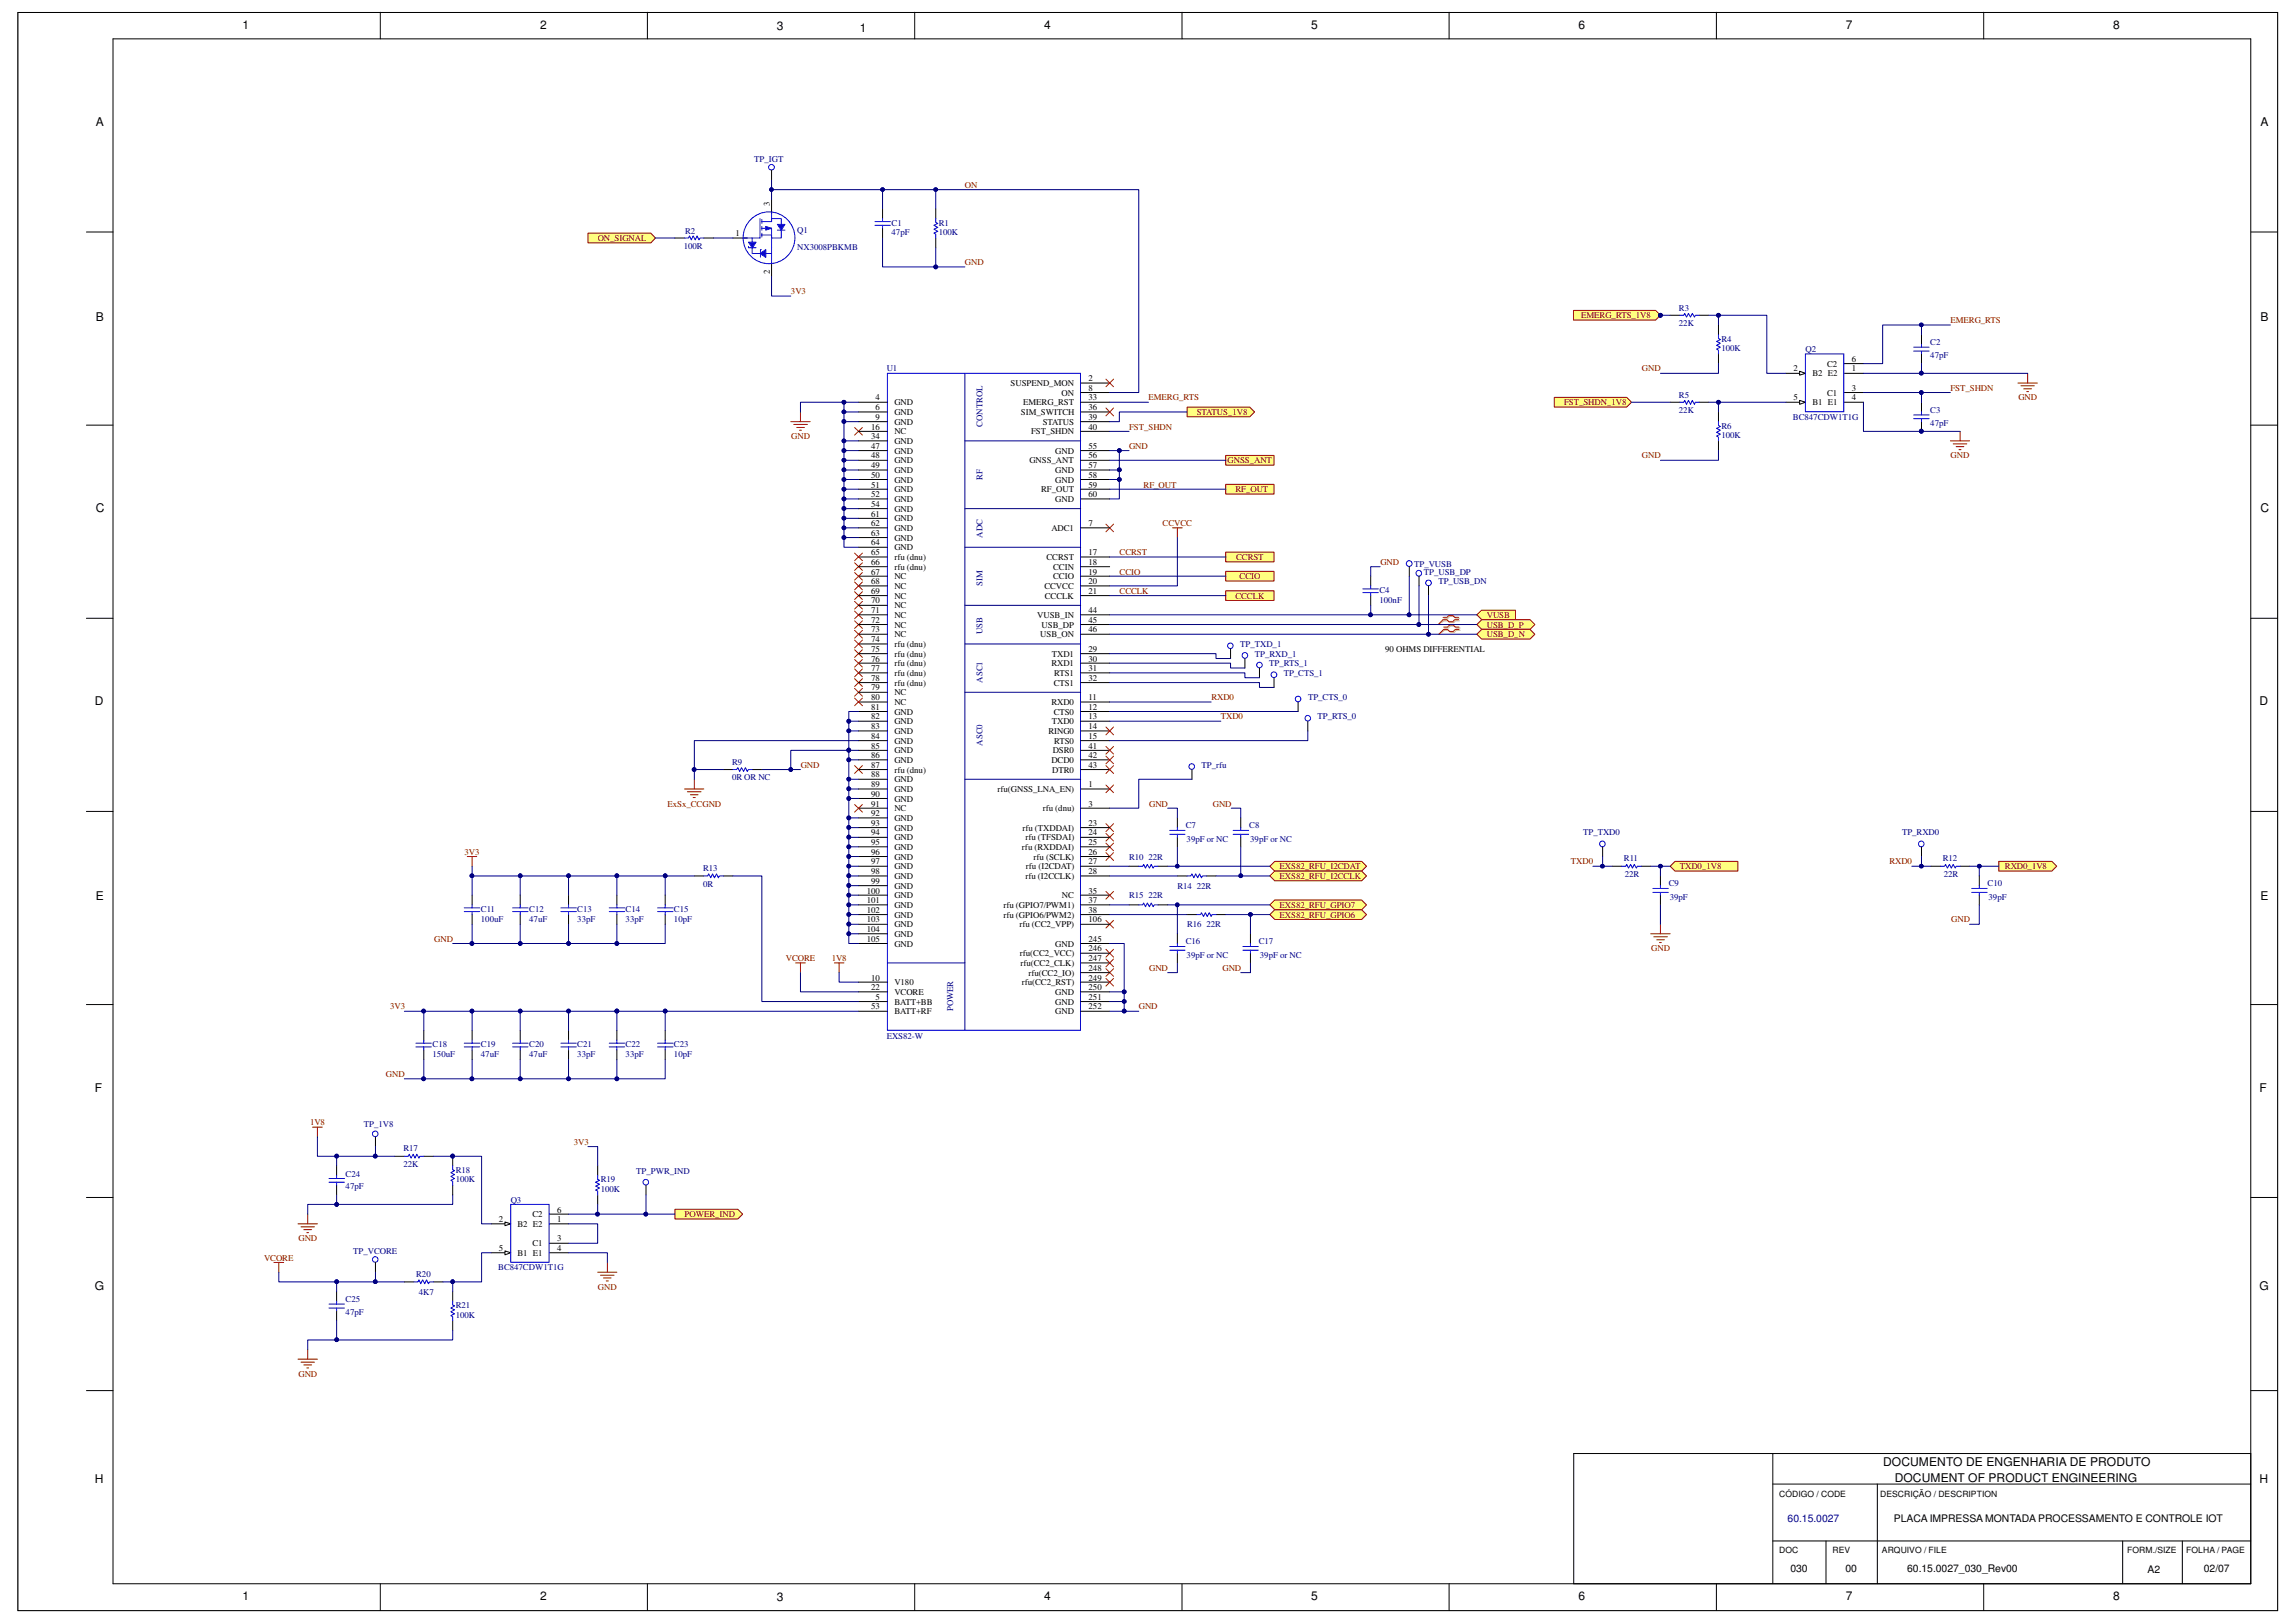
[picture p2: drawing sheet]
<svg xmlns="http://www.w3.org/2000/svg" width="420mm" height="297mm" viewBox="0 0 420 297" stroke-linecap="round" stroke-linejoin="round" font-family="sans-serif">
<defs><g id="words">
<g font-size="2.2">
<text x="44.4" y="5.3">1</text>
<text x="98.9" y="5.3">2</text>
<text x="142.2" y="5.5">3</text>
<text x="157.4" y="5.8">1</text>
<text x="191.2" y="5.3">4</text>
<text x="240.1" y="5.3">5</text>
<text x="289" y="5.3">6</text>
<text x="337.9" y="5.3">7</text>
<text x="386.9" y="5.3">8</text>
<text x="17.6" y="23">A</text>
<text x="413.8" y="23">A</text>
<text x="17.6" y="58.7">B</text>
<text x="413.8" y="58.7">B</text>
<text x="17.6" y="93.7">C</text>
<text x="413.8" y="93.7">C</text>
<text x="17.4" y="129.1">D</text>
<text x="413.7" y="129.1">D</text>
<text x="17.6" y="164.8">E</text>
<text x="413.8" y="164.8">E</text>
<text x="17.4" y="199.8">F</text>
<text x="413.7" y="199.8">F</text>
<text x="17.4" y="236.1">G</text>
<text x="413.7" y="236.1">G</text>
<text x="344.8" y="268.4">DOCUMENTO DE ENGENHARIA DE PRODUTO</text>
<text x="17.4" y="271.5">H</text>
<text x="346.9" y="271.1">DOCUMENT OF PRODUCT ENGINEERING</text>
<text x="413.7" y="271.5">H</text>
<text x="44.4" y="292.9">1</text>
<text x="98.9" y="292.9">2</text>
<text x="142.2" y="293.1">3</text>
<text x="191.2" y="292.9">4</text>
<text x="240.1" y="292.9">5</text>
<text x="289" y="292.9">6</text>
<text x="337.9" y="292.9">7</text>
<text x="386.9" y="292.9">8</text>
</g>
<text font-size="1.9" fill="#000080" x="327.3" y="278.5">60.15.0027</text>
<g font-size="1.9">
<text x="346.7" y="278.5">PLACA IMPRESSA MONTADA PROCESSAMENTO E CONTROLE IOT</text>
<text x="327.8" y="287.8">030</text>
<text x="337.9" y="287.8">00</text>
<text x="349.2" y="287.7">60.15.0027_030_Rev00</text>
<text x="393.2" y="287.8">A2</text>
<text x="403.5" y="287.7">02/07</text>
</g>
<g font-size="1.6" fill="#000080">
<text x="138.1" y="29.6">TP_IGT</text>
<text x="163.2" y="41.3">C1</text>
<text x="171.9" y="41.3">R1</text>
<text x="125.2" y="45.5">100R</text>
<text x="125.4" y="42.8">R2</text>
<text x="146" y="45.7">NX3008PBKMB</text>
<text x="146" y="42.7">Q1</text>
<text x="163.2" y="43.1">47pF</text>
<text x="171.9" y="43.1">100K</text>
<text x="307.4" y="59.7">22K</text>
<text x="307.4" y="56.9">R3</text>
<text x="315.2" y="62.5">R4</text>
<text x="315.2" y="64.3">100K</text>
<text x="330.6" y="64.5">Q2</text>
<text x="353.4" y="65.5">47pF</text>
<text x="353.4" y="63.2">C2</text>
<text x="162.3" y="67.8">U1</text>
<text x="307.4" y="75.6">22K</text>
<text x="307.4" y="72.8">R5</text>
<text x="328.2" y="76.8">BC847CDW1T1G</text>
<text x="353.4" y="77.9">47pF</text>
<text x="353.4" y="75.6">C3</text>
<text x="179.9" y="78.1" transform="rotate(-90 179.9 78.1)">CONTROL</text>
<text x="315.2" y="80.2">100K</text>
<text x="315.2" y="78.4">R6</text>
<text x="179.9" y="87.8" transform="rotate(-90 179.9 87.8)">RF</text>
<text x="179.9" y="98.4" transform="rotate(-90 179.9 98.4)">ADC</text>
<text x="179.9" y="107.3" transform="rotate(-90 179.9 107.3)">SIM</text>
<text x="258.9" y="103.7">TP_VUSB</text>
<text x="260.7" y="105.2">TP_USB_DP</text>
<text x="263.3" y="106.9">TP_USB_DN</text>
<text x="252.5" y="110.3">100nF</text>
<text x="252.5" y="108.5">C4</text>
<text x="179.9" y="116.1" transform="rotate(-90 179.9 116.1)">USB</text>
<text x="227.1" y="118.4">TP_TXD_1</text>
<text x="179.9" y="124.9" transform="rotate(-90 179.9 124.9)">ASC1</text>
<text x="229.7" y="120.2">TP_RXD_1</text>
<text x="232.4" y="122">TP_RTS_1</text>
<text x="235" y="123.7">TP_CTS_1</text>
<text x="239.5" y="128.1">TP_CTS_0</text>
<text x="241.2" y="131.7">TP_RTS_0</text>
<text x="179.9" y="136.4" transform="rotate(-90 179.9 136.4)">ASC0</text>
<text x="134" y="142.8">0R OR NC</text>
<text x="134" y="140">R9</text>
<text x="220" y="140.5">TP_rfu</text>
<text x="217.1" y="151.6">C7</text>
<text x="217.2" y="154.1">39pF or NC</text>
<text x="228.7" y="151.6">C8</text>
<text x="228.9" y="154.1">39pF or NC</text>
<text x="289.8" y="152.9">TP_TXD0</text>
<text x="348.2" y="152.9">TP_RXD0</text>
<text x="128.7" y="159.5">R13</text>
<text x="206.7" y="157.3">R10</text>
<text x="210.3" y="157.3">22R</text>
<text x="297.3" y="157.5">R11</text>
<text x="297.5" y="160.5">22R</text>
<text x="355.7" y="157.5">R12</text>
<text x="355.8" y="160.5">22R</text>
<text x="88" y="166.9">C11</text>
<text x="96.9" y="166.9">C12</text>
<text x="105.7" y="166.9">C13</text>
<text x="114.5" y="166.9">C14</text>
<text x="123.4" y="166.9">C15</text>
<text x="128.7" y="162.3">0R</text>
<text x="206.7" y="164.4">R15</text>
<text x="210.3" y="164.4">22R</text>
<text x="215.5" y="162.6">R14</text>
<text x="219.1" y="162.6">22R</text>
<text x="305.5" y="162.2">C9</text>
<text x="305.7" y="164.7">39pF</text>
<text x="363.9" y="162.2">C10</text>
<text x="364.1" y="164.7">39pF</text>
<text x="88" y="168.7">100uF</text>
<text x="96.9" y="168.7">47uF</text>
<text x="105.7" y="168.7">33pF</text>
<text x="114.5" y="168.7">33pF</text>
<text x="123.4" y="168.7">10pF</text>
<text x="217.1" y="172.8">C16</text>
<text x="217.3" y="169.7">R16</text>
<text x="220.9" y="169.7">22R</text>
<text x="230.5" y="172.8">C17</text>
<text x="217.2" y="175.3">39pF or NC</text>
<text x="230.7" y="175.3">39pF or NC</text>
<text x="174.5" y="185.1" transform="rotate(-90 174.5 185.1)">POWER</text>
<text x="79.2" y="191.6">C18</text>
<text x="88" y="191.6">C19</text>
<text x="96.9" y="191.6">C20</text>
<text x="105.7" y="191.6">C21</text>
<text x="114.5" y="191.6">C22</text>
<text x="123.4" y="191.6">C23</text>
<text x="162.3" y="190.2">EXS82-W</text>
<text x="79.2" y="193.4">150uF</text>
<text x="88" y="193.4">47uF</text>
<text x="96.9" y="193.4">47uF</text>
<text x="105.7" y="193.4">33pF</text>
<text x="114.5" y="193.4">33pF</text>
<text x="123.4" y="193.4">10pF</text>
<text x="66.6" y="206.3">TP_1V8</text>
<text x="63.3" y="215.3">C24</text>
<text x="73.9" y="210.7">R17</text>
<text x="73.9" y="213.6">22K</text>
<text x="83.4" y="214.6">R18</text>
<text x="116.5" y="214.8">TP_PWR_IND</text>
<text x="63.3" y="217.6">47pF</text>
<text x="83.4" y="216.4">100K</text>
<text x="93.5" y="220.1">Q3</text>
<text x="110" y="218.2">100K</text>
<text x="110" y="216.4">R19</text>
<text x="64.7" y="229.5">TP_VCORE</text>
<text x="76.2" y="233.8">R20</text>
<text x="91.2" y="232.5">BC847CDW1T1G</text>
<text x="63.3" y="238.3">C25</text>
<text x="76.7" y="236.9">4K7</text>
<text x="83.4" y="239.4">R21</text>
<text x="63.3" y="240.7">47pF</text>
<text x="83.4" y="241.2">100K</text>
</g>
<g font-size="1.6" fill="#800000">
<text x="176.6" y="34.4">ON</text>
<text x="109.4" y="44.1">ON_SIGNAL</text>
<text x="144.8" y="53.8">3V3</text>
<text x="176.6" y="48.5">GND</text>
<text x="289.5" y="58.3">EMERG_RTS_1V8</text>
<text x="357.1" y="59.1">EMERG_RTS</text>
<text x="300.6" y="68">GND</text>
<text x="357.1" y="71.5">FST_SHDN</text>
<text x="210.3" y="73.3">EMERG_RTS</text>
<text x="219.1" y="75.9">STATUS_1V8</text>
<text x="286.3" y="74.2">FST_SHDN_1V8</text>
<text x="369.5" y="73.3">GND</text>
<text x="144.9" y="80.4">GND</text>
<text x="206.7" y="78.6">FST_SHDN</text>
<text x="206.7" y="82.1">GND</text>
<text x="300.6" y="83.9">GND</text>
<text x="357.1" y="83.9">GND</text>
<text x="209.4" y="89.2">RF_OUT</text>
<text x="224.7" y="84.8">GNSS_ANT</text>
<text x="226.2" y="90.1">RF_OUT</text>
<text x="205" y="101.6">CCRST</text>
<text x="212.8" y="96.3">CCVCC</text>
<text x="205" y="105.2">CCIO</text>
<text x="226.3" y="102.5">CCRST</text>
<text x="226.9" y="106">CCIO</text>
<text x="252.7" y="103.4">GND</text>
<text x="205" y="108.7">CCCLK</text>
<text x="226.2" y="109.6">CCCLK</text>
<text x="272.2" y="113.1">VUSB</text>
<text x="272.2" y="114.9">USB_D_P</text>
<text x="272.2" y="116.6">USB_D_N</text>
<text x="221.8" y="128.1">RXD0</text>
<text x="223.5" y="131.7">TXD0</text>
<text x="146.6" y="140.5">GND</text>
<text x="122.2" y="147.6">ExSx_CCGND</text>
<text x="210.4" y="147.6">GND</text>
<text x="222" y="147.6">GND</text>
<text x="85" y="156.4">3V3</text>
<text x="234.3" y="159.1">EXS82_RFU_I2CDAT</text>
<text x="234.3" y="160.9">EXS82_RFU_I2CCLK</text>
<text x="287.6" y="158.2">TXD0</text>
<text x="307.5" y="159.1">TXD0_1V8</text>
<text x="345.9" y="158.2">RXD0</text>
<text x="367.1" y="159.1">RXD0_1V8</text>
<text x="234.3" y="166.2">EXS82_RFU_GPIO7</text>
<text x="234.3" y="167.9">EXS82_RFU_GPIO6</text>
<text x="79.5" y="172.4">GND</text>
<text x="357.2" y="168.8">GND</text>
<text x="143.9" y="175.9">VCORE</text>
<text x="152.3" y="175.9">1V8</text>
<text x="210.4" y="177.7">GND</text>
<text x="223.8" y="177.7">GND</text>
<text x="302.3" y="174.1">GND</text>
<text x="71.4" y="184.7">3V3</text>
<text x="208.5" y="184.7">GND</text>
<text x="70.6" y="197.1">GND</text>
<text x="56.8" y="206">1V8</text>
<text x="105.1" y="209.5">3V3</text>
<text x="54.6" y="227.2">GND</text>
<text x="125.3" y="222.8">POWER_IND</text>
<text x="48.3" y="230.8">VCORE</text>
<text x="109.5" y="236.1">GND</text>
<text x="54.6" y="252">GND</text>
</g>
<g font-size="1.6">
<text x="140.9" y="37.7" transform="rotate(-90 140.9 37.7)">3</text>
<text x="134.7" y="43.2">1</text>
<text x="140.9" y="50.2" transform="rotate(-90 140.9 50.2)">2</text>
<text x="185" y="70.7">SUSPEND_MON</text>
<text x="199.3" y="69.8">2</text>
<text x="199.3" y="71.5">8</text>
<text x="328.3" y="68">2</text>
<text x="331.8" y="68.9">B2 E2</text>
<text x="334.5" y="67.1">C2</text>
<text x="339" y="68">1</text>
<text x="339" y="71.5">3</text>
<text x="339" y="66.2">6</text>
<text x="160.3" y="73.3">4</text>
<text x="160.3" y="75.1">6</text>
<text x="160.3" y="76.8">9</text>
<text x="163.7" y="74.2">GND</text>
<text x="163.7" y="75.9">GND</text>
<text x="163.7" y="77.7">GND</text>
<text x="186.9" y="75.9">SIM_SWITCH</text>
<text x="187.3" y="74.2">EMERG_RST</text>
<text x="190.9" y="77.7">STATUS</text>
<text x="194.3" y="72.4">ON</text>
<text x="199.3" y="73.3">33</text>
<text x="199.3" y="75.1">36</text>
<text x="199.3" y="76.8">39</text>
<text x="328.3" y="73.3">5</text>
<text x="331.8" y="74.2">B1 E1</text>
<text x="334.5" y="72.4">C1</text>
<text x="339" y="73.3">4</text>
<text x="159.5" y="82.1">47</text>
<text x="159.5" y="83.9">48</text>
<text x="159.5" y="78.6">16</text>
<text x="159.5" y="80.4">34</text>
<text x="163.7" y="83">GND</text>
<text x="163.7" y="79.5">NC</text>
<text x="163.7" y="81.3">GND</text>
<text x="188.8" y="79.5">FST_SHDN</text>
<text x="193.2" y="83">GND</text>
<text x="199.3" y="78.6">40</text>
<text x="199.3" y="82.1">55</text>
<text x="199.3" y="83.9">56</text>
<text x="159.5" y="85.7">49</text>
<text x="159.5" y="87.5">50</text>
<text x="159.5" y="89.2">51</text>
<text x="163.7" y="84.8">GND</text>
<text x="163.7" y="86.6">GND</text>
<text x="163.7" y="88.3">GND</text>
<text x="188.5" y="84.8">GNSS_ANT</text>
<text x="193.2" y="86.6">GND</text>
<text x="193.2" y="88.3">GND</text>
<text x="199.3" y="85.7">57</text>
<text x="199.3" y="87.5">58</text>
<text x="199.3" y="89.2">59</text>
<text x="159.5" y="91">52</text>
<text x="159.5" y="92.8">54</text>
<text x="159.5" y="94.5">61</text>
<text x="163.7" y="90.1">GND</text>
<text x="163.7" y="91.9">GND</text>
<text x="163.7" y="93.6">GND</text>
<text x="163.7" y="95.4">GND</text>
<text x="190.6" y="90.1">RF_OUT</text>
<text x="193.2" y="91.9">GND</text>
<text x="199.3" y="91">60</text>
<text x="159.5" y="96.3">62</text>
<text x="159.5" y="98.1">63</text>
<text x="159.5" y="99.8">64</text>
<text x="159.5" y="101.6">65</text>
<text x="163.7" y="97.2">GND</text>
<text x="163.7" y="98.9">GND</text>
<text x="163.7" y="100.7">GND</text>
<text x="192.5" y="97.2">ADC1</text>
<text x="199.3" y="96.3">7</text>
<text x="199.3" y="101.6">17</text>
<text x="159.5" y="103.4">66</text>
<text x="159.5" y="105.2">67</text>
<text x="159.5" y="106.9">68</text>
<text x="163.7" y="102.5">rfu (dnu)</text>
<text x="163.7" y="104.3">rfu (dnu)</text>
<text x="163.7" y="106">NC</text>
<text x="163.7" y="107.8">NC</text>
<text x="191.2" y="107.8">CCVCC</text>
<text x="191.6" y="102.5">CCRST</text>
<text x="192.8" y="104.3">CCIN</text>
<text x="192.8" y="106">CCIO</text>
<text x="199.3" y="103.4">18</text>
<text x="199.3" y="105.2">19</text>
<text x="199.3" y="106.9">20</text>
<text x="159.5" y="108.7">69</text>
<text x="159.5" y="110.4">70</text>
<text x="159.5" y="112.2">71</text>
<text x="163.7" y="109.6">NC</text>
<text x="163.7" y="111.3">NC</text>
<text x="163.7" y="113.1">NC</text>
<text x="189.9" y="113.1">VUSB_IN</text>
<text x="191.3" y="109.6">CCCLK</text>
<text x="199.3" y="108.7">21</text>
<text x="199.3" y="112.2">44</text>
<text x="159.5" y="114">72</text>
<text x="159.5" y="115.7">73</text>
<text x="159.5" y="117.5">74</text>
<text x="159.5" y="119.3">75</text>
<text x="163.7" y="114.9">NC</text>
<text x="163.7" y="116.6">NC</text>
<text x="163.7" y="118.4">rfu (dnu)</text>
<text x="190.4" y="116.6">USB_ON</text>
<text x="190.7" y="114.9">USB_DP</text>
<text x="199.3" y="115.7">46</text>
<text x="199.3" y="119.3">29</text>
<text x="199.3" y="114">45</text>
<text x="253.6" y="119.3">90 OHMS DIFFERENTIAL</text>
<text x="159.5" y="121.1">76</text>
<text x="159.5" y="122.9">77</text>
<text x="159.5" y="124.6">78</text>
<text x="163.7" y="120.2">rfu (dnu)</text>
<text x="163.7" y="122">rfu (dnu)</text>
<text x="163.7" y="123.7">rfu (dnu)</text>
<text x="163.7" y="125.5">rfu (dnu)</text>
<text x="192.5" y="122">RXD1</text>
<text x="192.6" y="120.2">TXD1</text>
<text x="192.9" y="125.5">CTS1</text>
<text x="193" y="123.7">RTS1</text>
<text x="199.3" y="121.1">30</text>
<text x="199.3" y="122.9">31</text>
<text x="199.3" y="124.6">32</text>
<text x="159.5" y="126.4">79</text>
<text x="159.5" y="128.1">80</text>
<text x="159.5" y="129.9">81</text>
<text x="159.5" y="131.7">82</text>
<text x="163.7" y="127.3">NC</text>
<text x="163.7" y="129">NC</text>
<text x="163.7" y="130.8">GND</text>
<text x="192.5" y="129">RXD0</text>
<text x="192.9" y="130.8">CTS0</text>
<text x="199.3" y="128.1">11</text>
<text x="199.3" y="129.9">12</text>
<text x="199.3" y="131.7">13</text>
<text x="159.5" y="133.4">83</text>
<text x="159.5" y="135.2">84</text>
<text x="159.5" y="137">85</text>
<text x="163.7" y="134.3">GND</text>
<text x="163.7" y="136.1">GND</text>
<text x="163.7" y="137.9">GND</text>
<text x="163.7" y="132.5">GND</text>
<text x="191.9" y="134.3">RING0</text>
<text x="192.6" y="132.5">TXD0</text>
<text x="192.7" y="137.9">DSR0</text>
<text x="193" y="136.1">RTS0</text>
<text x="199.3" y="133.4">14</text>
<text x="199.3" y="135.2">15</text>
<text x="199.3" y="137">41</text>
<text x="159.5" y="138.8">86</text>
<text x="159.5" y="142.3">88</text>
<text x="159.5" y="140.5">87</text>
<text x="163.7" y="139.6">GND</text>
<text x="163.7" y="143.2">GND</text>
<text x="163.7" y="141.4">rfu (dnu)</text>
<text x="192.5" y="139.6">DCD0</text>
<text x="192.6" y="141.4">DTR0</text>
<text x="199.3" y="138.8">42</text>
<text x="199.3" y="140.5">43</text>
<text x="159.5" y="144.1">89</text>
<text x="159.5" y="145.8">90</text>
<text x="159.5" y="149.4">92</text>
<text x="159.5" y="147.6">91</text>
<text x="163.7" y="144.9">GND</text>
<text x="163.7" y="146.7">GND</text>
<text x="163.7" y="148.5">NC</text>
<text x="182.6" y="144.9">rfu(GNSS_LNA_EN)</text>
<text x="190.9" y="148.5">rfu (dnu)</text>
<text x="199.3" y="144.1">1</text>
<text x="199.3" y="147.6">3</text>
<text x="159.5" y="151.1">93</text>
<text x="159.5" y="152.9">94</text>
<text x="159.5" y="154.7">95</text>
<text x="163.7" y="150.2">GND</text>
<text x="163.7" y="152">GND</text>
<text x="163.7" y="153.8">GND</text>
<text x="163.7" y="155.6">GND</text>
<text x="187.1" y="155.6">rfu (RXDDAI)</text>
<text x="187.2" y="152">rfu (TXDDAI)</text>
<text x="187.7" y="153.8">rfu (TFSDAI)</text>
<text x="199.3" y="151.1">23</text>
<text x="199.3" y="154.7">25</text>
<text x="199.3" y="152.9">24</text>
<text x="159.5" y="161.8">99</text>
<text x="159.5" y="158.2">97</text>
<text x="159.5" y="156.4">96</text>
<text x="159.5" y="160">98</text>
<text x="163.7" y="159.1">GND</text>
<text x="163.7" y="157.3">GND</text>
<text x="163.7" y="160.9">GND</text>
<text x="187.7" y="160.9">rfu (I2CCLK)</text>
<text x="187.8" y="159.1">rfu (I2CDAT)</text>
<text x="189.2" y="157.3">rfu (SCLK)</text>
<text x="199.3" y="156.4">26</text>
<text x="199.3" y="158.2">27</text>
<text x="199.3" y="160">28</text>
<text x="158.7" y="163.5">100</text>
<text x="158.7" y="165.3">101</text>
<text x="158.7" y="167">102</text>
<text x="163.7" y="164.4">GND</text>
<text x="163.7" y="162.6">GND</text>
<text x="163.7" y="166.2">GND</text>
<text x="163.7" y="167.9">GND</text>
<text x="183.7" y="166.2">rfu (GPIO7/PWM1)</text>
<text x="183.7" y="167.9">rfu (GPIO6/PWM2)</text>
<text x="194.4" y="164.4">NC</text>
<text x="199.3" y="163.5">35</text>
<text x="199.3" y="165.3">37</text>
<text x="199.3" y="167">38</text>
<text x="158.7" y="168.8">103</text>
<text x="158.7" y="170.6">104</text>
<text x="158.7" y="172.4">105</text>
<text x="163.7" y="169.7">GND</text>
<text x="163.7" y="171.5">GND</text>
<text x="163.7" y="173.2">GND</text>
<text x="186.6" y="169.7">rfu (CC2_VPP)</text>
<text x="193.2" y="173.2">GND</text>
<text x="199.3" y="168.8">106</text>
<text x="199.3" y="172.4">245</text>
<text x="159.5" y="179.5">10</text>
<text x="186.7" y="175">rfu(CC2_VCC)</text>
<text x="186.8" y="176.8">rfu(CC2_CLK)</text>
<text x="188.3" y="178.6">rfu(CC2_IO)</text>
<text x="199.3" y="175.9">247</text>
<text x="199.3" y="177.7">248</text>
<text x="199.3" y="179.5">249</text>
<text x="199.3" y="174.1">246</text>
<text x="159.5" y="181.2">22</text>
<text x="159.5" y="184.7">53</text>
<text x="160.3" y="183">5</text>
<text x="163.7" y="183.9">BATT+BB</text>
<text x="163.7" y="180.3">V180</text>
<text x="163.7" y="182.1">VCORE</text>
<text x="163.7" y="185.6">BATT+RF</text>
<text x="187.1" y="180.3">rfu(CC2_RST)</text>
<text x="193.2" y="182.1">GND</text>
<text x="193.2" y="183.9">GND</text>
<text x="193.2" y="185.6">GND</text>
<text x="199.3" y="181.2">250</text>
<text x="199.3" y="183">251</text>
<text x="199.3" y="184.7">252</text>
<text x="102" y="221.9">6</text>
<text x="91.3" y="223.6">2</text>
<text x="94.7" y="224.5">B2 E2</text>
<text x="97.5" y="222.8">C2</text>
<text x="102" y="223.6">1</text>
<text x="102" y="227.2">3</text>
<text x="91.3" y="229">5</text>
<text x="94.7" y="229.9">B1 E1</text>
<text x="97.5" y="228.1">C1</text>
<text x="102" y="229">4</text>
<text x="325.7" y="273.9">CÓDIGO / CODE</text>
<text x="344.2" y="273.9">DESCRIÇÃO / DESCRIPTION</text>
<text x="325.7" y="284.3">DOC</text>
<text x="335.5" y="284.3">REV</text>
<text x="344.5" y="284.3">ARQUIVO / FILE</text>
<text x="389.5" y="284.3">FORM./SIZE</text>
<text x="400.3" y="284.3">FOLHA / PAGE</text>
</g>
</g></defs>
<g fill="none" stroke="#000" stroke-width=".18">
<path d="M3.3 2.3h413.7v292.5h-413.7zM20.7 7.1h391.4v282.8h-391.4zM69.6 2.2v4.9M118.5 2.2v4.9M167.5 2.2v4.9M216.4 2.2v4.9M265.3 2.2v4.9M314.2 2.2v4.9M363.2 2.2v4.9M141.3 31.2v1.7M141.3 36.5v2.6M15.8 42.5h4.9"/>
<path d="M134.2 43.6h2.6M141.3 48v2.6M412.1 42.5h4.9M15.8 77.8h4.9M412.1 77.8h4.9M15.8 113.2h4.9M412.1 113.2h4.9M15.8 148.5h4.9M412.1 148.5h4.9M15.8 183.9h4.9M412.1 183.9h4.9M15.8 219.2h4.9"/>
<path d="M412.1 219.2h4.9M15.8 254.5h4.9M412.1 254.5h4.9M324.6 271.6h87.5M324.6 266v23.9M343.7 271.6v18.3M412.1 266h-124v23.9M69.6 289.9v4.9M118.5 289.9v4.9M167.5 289.9v4.9M216.4 289.9v4.9M265.3 289.9v4.9"/>
<path d="M314.2 289.9v4.9M324.6 282h87.5M334.3 282v7.9M363.2 289.9v4.9M388.6 282v7.9M399.5 282v7.9"/>
</g>
<g fill="none" stroke="#00f" stroke-width=".18">
<path d="M139.1 40v3.6h-3.1M139.5 41.8h1.8v1.8M139.5 43h1.8M139.5 40.2v.7M139.5 41.4v.7M139.5 42.7v.7M141.3 40v.6h-1.8M142.3 42.1h1.4"/>
<circle cx="141.2" cy="30.6" r=".52"/>
</g>
<path d="M140.2 41.4l1.1 .4-1.1 .3z" fill="#00f"/>
<path d="M140.2 41.4l1.1 .4-1.1 .3z" fill="none" stroke="#00f" stroke-width=".18"/>
<path d="M142.3 41.1h1.4l-.7 1z" fill="#00f"/>
<path d="M141.3 43v2.3M142.3 41.1h1.4l-.7 1z" fill="none" stroke="#00f" stroke-width=".18"/>
<path d="M137 44.3h1.4l-.7 1.1z" fill="#00f"/>
<path d="M137 44.3h1.4l-.7 1.1zM137 45.1v.2h1.4M137.7 43.6v2.7" fill="none" stroke="#00f" stroke-width=".18"/>
<path d="M139.1 46.4l1.1-.7v1.4z" fill="#00f"/>
<g fill="none" stroke="#00f" stroke-width=".18">
<path d="M141.3 38.9v1.1h1.7v3.6h-1.7M137.7 46.4h3.6M139.1 46.4l1.1-.7v1.4zM139.4 45.7h-.2v1.4M141.3 45.3v3"/>
<circle cx="140.8" cy="43.5" r="4.7"/>
</g>
<path d="M107.6 42.7h11.6l.8 .9-.8 .8h-11.6z" fill-rule="evenodd" fill="#ffff80"/>
<path d="M107.6 42.7h11.6l.8 .9-.8 .8h-11.6z" fill="none" stroke="#800000" stroke-width=".18"/>
<path d="M161.6 38.2v1.8M123.6 43.6h1.7M128.9 43.6h1.7M161.6 41.8v1.8M305.8 57.7h1.7M311.1 57.7h1.7M314.6 59.5v1.8M314.6 64.8v1.7M327 68.3h3.5M337.6 68.3h3.6M351.8 61.3v1.7M351.8 64.8v1.7" fill="none" stroke="#000" stroke-width=".18"/>
<path d="M125.3 43.6h.8l.1-.4 .4 .7 .3-.7 .4 .7 .3-.7 .4 .7 .2-.3h.7M160.2 40.6h2.8M160.2 41.2h2.8M161.6 40v.6M161.6 41.2v.6M307.5 57.7h.8l.1-.3 .4 .6 .3-.6 .4 .6 .3-.6 .4 .6 .2-.3h.7M314.6 61.3v.6l.3 .2-.6 .4 .6 .3-.6 .4 .6 .3-.6 .4 .3 .2v.7M350.3 63.5h2.9M350.3 64.3h2.9M351.8 63v.5M351.8 64.3v.5" fill="none" stroke="#00f" stroke-width=".18"/>
<path d="M329.5 67.9l1 .4-1 .4z" fill="#fff"/>
<path d="M327 73.6h3.5M329.5 67.9l1 .4-1 .4zM337.6 71.8h3.6M337.6 73.6h3.6" fill="none" stroke="#000" stroke-width=".18"/>
<path d="M329.5 73.3l1 .3-1 .4z" fill="#fff"/>
<path d="M305.8 73.6h1.7M311.1 73.6h1.7M329.5 73.3l1 .3-1 .4zM337.6 66.5h3.6" fill="none" stroke="#000" stroke-width=".18"/>
<path d="M307.5 73.6h.8l.1-.3 .4 .7 .3-.7 .4 .7 .3-.7 .4 .7 .2-.4h.7M330.5 64.8h7.1v10.6h-7.1z" fill="none" stroke="#00f" stroke-width=".18"/>
<path d="M202.5 74.7l1.4 1.4M203.9 74.7l-1.4 1.4" fill="none" stroke="#f00" stroke-width=".18"/>
<path d="M144.8 77.2h3.5M145.3 77.7h2.5M145.9 78.2h1.4M146.4 78.7h.3M146.5 75.4v1.8" fill="none" stroke="#800000" stroke-width=".18"/>
<path d="M217.3 74.5h11.5l.9 .9-.9 .9h-11.5z" fill-rule="evenodd" fill="#ffff80"/>
<path d="M217.3 74.5h11.5l.9 .9-.9 .9h-11.5z" fill="none" stroke="#800000" stroke-width=".18"/>
<path d="M156.5 78.2l1.4 1.4M157.9 78.2l-1.4 1.4" fill="none" stroke="#f00" stroke-width=".18"/>
<path d="M351.8 77.2v1.8" fill="none" stroke="#000" stroke-width=".18"/>
<circle cx="351.7" cy="78.9" r=".34" fill="#000080"/>
<circle cx="351.7" cy="78.9" r=".34" fill="none" stroke="#000080" stroke-width=".18"/>
<path d="M351.8 73.6v1.8" fill="none" stroke="#000" stroke-width=".18"/>
<path d="M350.3 75.9h2.9M350.3 76.6h2.9M351.8 75.4v.5M351.8 76.6v.6" fill="none" stroke="#00f" stroke-width=".18"/>
<circle cx="351.7" cy="78.9" r=".34" fill="#000080"/>
<circle cx="351.7" cy="78.9" r=".34" fill="none" stroke="#000080" stroke-width=".18"/>
<path d="M314.6 75.4v1.8M314.6 80.7v1.8M250.9 105.5v1.7M250.9 109v1.8M258 103.7v1.8M259.8 105.5v1.7M261.5 107.2v1.8" fill="none" stroke="#000" stroke-width=".18"/>
<g fill="none" stroke="#00f" stroke-width=".18">
<path d="M314.6 77.2v.7l.3 .2-.6 .3 .6 .3-.6 .4 .6 .4-.6 .3 .3 .2v.7M249.5 107.8h2.8M249.5 108.5h2.8M250.9 107.2v.6M250.9 108.5v.5"/>
<circle cx="258" cy="103.1" r=".53"/>
<circle cx="259.7" cy="104.9" r=".52"/>
<circle cx="261.5" cy="106.7" r=".51"/>
</g>
<g fill="none" stroke="#f00" stroke-width=".18">
<path d="M202.5 95.9l1.4 1.4M203.9 95.9l-1.4 1.4M156.5 101.2l1.4 1.4M156.5 103l1.4 1.4M156.5 104.8l1.4 1.4M156.5 106.5l1.4 1.4M156.5 108.3l1.4 1.4M156.5 110.1l1.4 1.4M156.5 111.8l1.4 1.4M157.9 101.2l-1.4 1.4M157.9 103l-1.4 1.4M157.9 104.8l-1.4 1.4"/>
<path d="M157.9 106.5l-1.4 1.4M157.9 108.3l-1.4 1.4M157.9 110.1l-1.4 1.4M157.9 111.8l-1.4 1.4"/>
</g>
<path d="M214.7 96.6h1.7M215.5 96.6v1.8" fill="none" stroke="#800000" stroke-width=".18"/>
<path d="M270.4 112.5l.9-.8h6.1v1.7h-6.1z" fill-rule="evenodd" fill="#ffff80"/>
<path d="M270.4 112.5l.9-.8h6.1v1.7h-6.1z" fill="none" stroke="#800000" stroke-width=".18"/>
<path d="M270.4 114.3l.9-.9h8.8l.9 .9-.9 .9h-8.8z" fill-rule="evenodd" fill="#ffff80"/>
<path d="M270.4 114.3l.9-.9h8.8l.9 .9-.9 .9h-8.8z" fill="none" stroke="#800000" stroke-width=".18"/>
<path d="M156.5 113.6l1.4 1.4M156.5 115.4l1.4 1.4M157.9 113.6l-1.4 1.4M157.9 115.4l-1.4 1.4M264.2 113h.7l.3-.4h.8l.3 .4h.7M264.3 114.8h.7l.4-.4h.7l.3 .4h.7M267 113.4h-.7l-.3 .4h-.8l-.3-.4h-.7l-.9 .9M267.1 115.2h-.7l-.3 .4h-.7l-.4-.4h-.7l-.9 .9" fill="none" stroke="#f00" stroke-width=".18"/>
<path d="M264.4 113.2h.7l.3-.4h.7l.4 .4h.7M264.5 114.9h.7l.3-.3h.8l.3 .3h.7M267.2 113.6h-.7l-.4 .4h-.7l-.3-.4h-.7l-1.1 .7M267.3 115.4h-.7l-.3 .3h-.8l-.3-.3h-.7l-1.1 .7" fill="none" stroke="#d0a3a3" stroke-width=".18"/>
<path d="M270.4 116.1l.9-.9h8.8l.9 .9-.9 .9h-8.8z" fill-rule="evenodd" fill="#ffff80"/>
<path d="M270.4 116.1l.9-.9h8.8l.9 .9-.9 .9h-8.8zM125.3 144.4h3.6M125.8 144.9h2.5M126.4 145.5h1.4M126.9 146h.4M127.1 142.6v1.8" fill="none" stroke="#800000" stroke-width=".18"/>
<g fill="none" stroke="#f00" stroke-width=".18">
<path d="M156.5 117.1l1.4 1.5M156.5 118.9l1.4 1.4M157.9 117.1l-1.4 1.5M157.9 118.9l-1.4 1.4M156.5 120.7l1.4 1.4M156.5 122.4l1.4 1.5M156.5 124.2l1.4 1.4M156.5 126l1.4 1.4M156.5 127.8l1.4 1.4M157.9 120.7l-1.4 1.4M157.9 122.4l-1.4 1.5M157.9 124.2l-1.4 1.4"/>
<path d="M157.9 126l-1.4 1.4M157.9 127.8l-1.4 1.4M156.5 140.1l1.4 1.5M156.5 147.2l1.4 1.4M157.9 140.1l-1.4 1.5M157.9 147.2l-1.4 1.4M202.5 143.7l1.4 1.4M202.5 150.7l1.4 1.5M202.5 152.5l1.4 1.4M202.5 154.3l1.4 1.4M202.5 156l1.4 1.5M203.9 143.7l-1.4 1.4"/>
<path d="M203.9 150.7l-1.4 1.5M203.9 152.5l-1.4 1.4M203.9 154.3l-1.4 1.4M203.9 156l-1.4 1.5"/>
</g>
<path d="M132.4 140.8h1.8M137.7 140.8h1.8M215.5 149.7v1.8M215.5 153.2v1.8M227.1 149.7v1.8M227.1 153.2v1.8M293.4 155v1.8M351.8 155v1.8" fill="none" stroke="#000" stroke-width=".18"/>
<g fill="none" stroke="#00f" stroke-width=".18">
<path d="M134.2 140.8h.7l.2-.3 .3 .7 .4-.7 .3 .7 .4-.7 .3 .7 .2-.4h.7M214.2 152h2.7M214.2 152.7h2.7M215.5 151.5v.5M215.5 152.7v.5M225.8 152h2.8M225.8 152.7h2.8M227.1 151.5v.5M227.1 152.7v.5"/>
<circle cx="293.3" cy="154.5" r=".52"/>
<circle cx="351.7" cy="154.5" r=".52"/>
</g>
<path d="M232.5 158.5l.9-.9h15.9l.9 .9-.9 .9h-15.9z" fill-rule="evenodd" fill="#ffff80"/>
<path d="M85.5 156.8h1.8M86.4 156.8v1.7M232.5 158.5l.9-.9h15.9l.9 .9-.9 .9h-15.9z" fill="none" stroke="#800000" stroke-width=".18"/>
<path d="M206.7 158.5h1.8M212 158.5h1.8M295.1 158.5h1.8M300.5 158.5h1.7M353.5 158.5h1.8M358.8 158.5h1.8" fill="none" stroke="#000" stroke-width=".18"/>
<path d="M208.5 158.5h.7l.2-.3 .3 .7 .3-.7 .4 .7 .4-.7 .3 .7 .2-.4h.7M296.9 158.5h.7l.2-.3 .3 .7 .4-.7 .4 .7 .3-.7 .4 .7 .2-.4h.7M355.3 158.5h.7l.2-.3 .3 .7 .4-.7 .3 .7 .4-.7 .4 .7 .1-.4h.7" fill="none" stroke="#00f" stroke-width=".18"/>
<path d="M365.9 157.6h9.8l.8 .9-.8 .9h-9.8z" fill-rule="evenodd" fill="#ffff80"/>
<path d="M365.9 157.6h9.8l.8 .9-.8 .9h-9.8z" fill="none" stroke="#800000" stroke-width=".18"/>
<path d="M232.5 160.3l.9-.9h15.9l.9 .9-.9 .9h-15.9z" fill-rule="evenodd" fill="#ffff80"/>
<path d="M232.5 160.3l.9-.9h15.9l.9 .9-.9 .9h-15.9z" fill="none" stroke="#800000" stroke-width=".18"/>
<path d="M95.2 163.8v1.8M95.2 167.4v1.8M127.1 160.3h1.8M132.4 160.3h1.8M215.5 160.3h1.8M220.8 160.3h1.8M304 160.3v1.8M304 163.8v1.8M362.4 160.3v1.8M362.4 163.8v1.8" fill="none" stroke="#000" stroke-width=".18"/>
<g fill="none" stroke="#00f" stroke-width=".18">
<path d="M93.8 166.2h2.9M93.8 166.8h2.9M95.2 165.6v.6M95.2 166.8v.6M128.9 160.3h.7l.1-.4 .4 .8 .4-.8 .3 .8 .4-.8 .3 .8 .2-.4h.7M217.3 160.3h.7l.2-.4 .4 .8 .3-.8 .4 .8 .3-.8 .4 .8 .2-.4h.6M302.6 162.6h2.8M302.6 163.3h2.8M304 162.1v.5M304 163.3v.5M361 162.6h2.8M361 163.3h2.8"/>
<path d="M362.4 162.1v.5M362.4 163.3v.5"/>
</g>
<path d="M202.5 163.2l1.4 1.3M203.9 163.2l-1.4 1.3" fill="none" stroke="#f00" stroke-width=".18"/>
<path d="M232.5 165.6l.9-.9h15.9l.9 .9-.9 .9h-15.9z" fill-rule="evenodd" fill="#ffff80"/>
<path d="M232.5 165.6l.9-.9h15.9l.9 .9-.9 .9h-15.9z" fill="none" stroke="#800000" stroke-width=".18"/>
<path d="M206.7 165.6h1.8M212 165.6h1.8" fill="none" stroke="#000" stroke-width=".18"/>
<path d="M208.5 165.6h.7l.2-.3 .3 .6 .3-.6 .4 .6 .4-.6 .3 .6 .2-.3h.7" fill="none" stroke="#00f" stroke-width=".18"/>
<path d="M232.5 167.4l.9-.9h15.9l.9 .9-.9 .9h-15.9z" fill-rule="evenodd" fill="#ffff80"/>
<path d="M152.8 176.2h1.7M153.6 176.2v1.8M232.5 167.4l.9-.9h15.9l.9 .9-.9 .9h-15.9z" fill="none" stroke="#800000" stroke-width=".18"/>
<g fill="none" stroke="#000" stroke-width=".18">
<path d="M157.2 73.6h5.3M157.2 75.4h5.3M157.2 77.2h5.3M157.2 79h5.3M197.9 70.1h5.2M197.9 73.6h5.2M197.9 75.4h5.2M197.9 71.8h5.2M197.9 77.2h5.2M197.9 79h5.2M157.2 82.5h5.3M157.2 84.2h5.3"/>
<path d="M157.2 86h5.3M157.2 87.8h5.3M157.2 89.5h5.3M157.2 91.3h5.3M157.2 93.1h5.3M157.2 96.6h5.3M157.2 80.7h5.3M157.2 94.9h5.3M157.2 98.4h5.3M197.9 82.5h5.2M197.9 84.2h5.2M197.9 86h5.2"/>
<path d="M197.9 87.8h5.2M197.9 89.5h5.2M197.9 91.3h5.2M197.9 96.6h5.2M157.2 103.7h5.3M157.2 101.9h5.3M157.2 105.5h5.3M157.2 107.2h5.3M157.2 109h5.3M157.2 119.6h5.3M157.2 112.5h5.3M157.2 114.3h5.3"/>
<path d="M157.2 116.1h5.3M157.2 100.2h5.3M157.2 110.8h5.3M157.2 117.9h5.3M197.9 103.7h5.2M197.9 101.9h5.2M197.9 105.5h5.2M197.9 107.2h5.2M197.9 109h5.2M197.9 119.6h5.2M197.9 112.5h5.2M197.9 114.3h5.2"/>
<path d="M197.9 116.1h5.2M157.2 133.8h5.3M157.2 135.6h5.3M157.2 137.3h5.3M157.2 139.1h5.3M157.2 128.5h5.3M157.2 130.2h5.3M157.2 132h5.3M157.2 121.4h5.3M157.2 123.1h5.3M157.2 124.9h5.3M157.2 126.7h5.3"/>
<path d="M197.9 133.8h5.2M197.9 135.6h5.2M197.9 137.3h5.2M197.9 139.1h5.2M197.9 128.5h5.2M197.9 130.2h5.2M197.9 132h5.2M197.9 121.4h5.2M197.9 123.1h5.2M197.9 124.9h5.2M157.2 144.4h5.3M157.2 146.1h5.3"/>
<path d="M157.2 149.7h5.3M157.2 151.5h5.3M157.2 153.2h5.3M157.2 155h5.3M157.2 158.5h5.3M157.2 156.8h5.3M157.2 142.6h5.3M157.2 147.9h5.3M157.2 140.8h5.3M197.9 144.4h5.2M197.9 151.5h5.2M197.9 153.2h5.2"/>
<path d="M197.9 155h5.2M197.9 158.5h5.2M197.9 156.8h5.2M197.9 147.9h5.2M197.9 140.8h5.2M86.4 163.8v1.8M86.4 167.4v1.8M104.1 163.8v1.8M104.1 167.4v1.8M112.9 163.8v1.8M112.9 167.4v1.8M121.8 163.8v1.8"/>
<path d="M121.8 167.4v1.8M157.2 167.4h5.3M157.2 163.8h5.3M157.2 162.1h5.3M157.2 165.6h5.3M157.2 169.2h5.3M157.2 170.9h5.3M157.2 172.7h5.3M157.2 179.7h5.3M157.2 160.3h5.3M197.9 167.4h5.2M197.9 163.8h5.2"/>
<path d="M197.9 165.6h5.2M197.9 169.2h5.2M197.9 172.7h5.2M197.9 174.5h5.2M197.9 176.2h5.2M197.9 178h5.2M197.9 179.7h5.2M197.9 160.3h5.2M215.5 170.9v1.8M215.5 174.5v1.7M217.3 167.4h1.8M222.6 167.4h1.8"/>
<path d="M228.9 170.9v1.8M228.9 174.5v1.7M77.6 188.6v1.8M77.6 192.2v1.7M86.4 188.6v1.8M86.4 192.2v1.7M95.2 188.6v1.8M95.2 192.2v1.7M104.1 188.6v1.8M104.1 192.2v1.7M112.9 188.6v1.8M112.9 192.2v1.7"/>
<path d="M121.8 188.6v1.8M121.8 192.2v1.7M157.2 181.5h5.3M157.2 183.3h5.3M157.2 185.1h5.3M197.9 181.5h5.2M197.9 183.3h5.2M197.9 185.1h5.2M61.6 213.4v1.7M61.6 216.9v1.8M68.7 208.1v1.7M72.3 211.6h1.7"/>
<path d="M77.6 211.6h1.7M82.9 211.6v1.8M118.3 216.9v1.8"/>
</g>
<g fill="none" stroke="#00f" stroke-width=".18">
<path d="M162.5 68.3h35.3v120.3h-35.3zM85 166.2h2.8M85 166.8h2.8M86.4 165.6v.6M86.4 166.8v.6M102.7 166.2h2.8M102.7 166.8h2.8M104.1 165.6v.6M104.1 166.8v.6M111.5 166.2h2.9M111.5 166.8h2.9M112.9 165.6v.6"/>
<path d="M112.9 166.8v.6M120.4 166.2h2.8M120.4 166.8h2.8M121.8 165.6v.6M121.8 166.8v.6M214.2 173.2h2.7M214.2 173.9h2.7M215.5 172.7v.5M215.5 173.9v.6M219.1 167.4h.7l.2-.4 .3 .7 .4-.7 .3 .7 .4-.7 .3 .7 .2-.3h.7M227.5 173.2h2.9M227.5 173.9h2.9"/>
<path d="M228.9 172.7v.5M228.9 173.9v.6M76.1 190.9h2.9M76.1 191.6h2.9M77.6 190.4v.5M77.6 191.6v.6M85 190.9h2.8M85 191.6h2.8M86.4 190.4v.5M86.4 191.6v.6M93.8 190.9h2.9M93.8 191.6h2.9"/>
<path d="M95.2 190.4v.5M95.2 191.6v.6M102.7 190.9h2.8M102.7 191.6h2.8M104.1 190.4v.5M104.1 191.6v.6M111.5 190.9h2.9M111.5 191.6h2.9M112.9 190.4v.5M112.9 191.6v.6M120.4 190.9h2.8M120.4 191.6h2.8"/>
<path d="M121.8 190.4v.5M121.8 191.6v.6M60.2 215.7h2.9M60.2 216.4h2.9M61.6 215.1v.6M61.6 216.4v.5M74 211.6h.7l.2-.4 .4 .8 .3-.8 .4 .8 .3-.8 .4 .8 .2-.4h.7"/>
<circle cx="68.7" cy="207.5" r=".51"/>
<circle cx="118.2" cy="216.4" r=".51"/>
</g>
<path d="M202.5 168.4l1.4 1.4M202.5 173.7l1.4 1.5M202.5 175.5l1.4 1.5M202.5 177.3l1.4 1.4M202.5 179.1l1.4 1.4M203.9 168.4l-1.4 1.4M203.9 173.7l-1.4 1.5M203.9 175.5l-1.4 1.5M203.9 177.3l-1.4 1.4M203.9 179.1l-1.4 1.4" fill="none" stroke="#f00" stroke-width=".18"/>
<path d="M176.6 68.3v120.3M176.6 93.1h21.3M176.6 80.7h21.3M176.6 100.2h21.3M176.6 110.8h21.3M176.6 117.9h21.3M176.6 126.7h21.3M176.6 142.6h21.3M162.5 176.2h14.1" fill="none" stroke="#000080" stroke-width=".18"/>
<circle cx="82.8" cy="211.6" r=".33" fill="#000080"/>
<circle cx="82.8" cy="211.6" r=".33" fill="none" stroke="#000080" stroke-width=".18"/>
<path d="M82.9 216.9v1.8" fill="none" stroke="#000" stroke-width=".18"/>
<path d="M82.9 213.4v.7l.3 .1-.7 .4 .7 .4-.7 .3 .7 .4-.7 .3 .4 .2v.7" fill="none" stroke="#00f" stroke-width=".18"/>
<circle cx="82.8" cy="211.6" r=".33" fill="#000080"/>
<circle cx="82.8" cy="211.6" r=".33" fill="none" stroke="#000080" stroke-width=".18"/>
<path d="M109.4 213.4v1.7M109.4 218.7v1.7" fill="none" stroke="#000" stroke-width=".18"/>
<path d="M109.4 215.1v.8l.4 .1-.8 .4 .8 .3-.8 .4 .8 .3-.8 .4 .4 .2v.7" fill="none" stroke="#00f" stroke-width=".18"/>
<path d="M123.6 221.3h11.5l.9 .9-.9 .9h-11.5z" fill-rule="evenodd" fill="#ffff80"/>
<path d="M123.6 221.3h11.5l.9 .9-.9 .9h-11.5z" fill="none" stroke="#800000" stroke-width=".18"/>
<path d="M89.9 224h3.6M100.6 224h3.5" fill="none" stroke="#000" stroke-width=".18"/>
<path d="M92.4 223.6l1.1 .4-1.1 .3z" fill="#fff"/>
<path d="M89.9 229.3h3.6M92.4 223.6l1.1 .4-1.1 .3zM100.6 227.5h3.5M100.6 229.3h3.5" fill="none" stroke="#000" stroke-width=".18"/>
<path d="M92.4 228.9l1.1 .4-1.1 .4z" fill="#fff"/>
<path d="M61.6 236.4v1.7M61.6 239.9v1.8M68.7 231.1v1.7M74 234.6h1.8M79.3 234.6h1.8M82.9 236.4v1.7M92.4 228.9l1.1 .4-1.1 .4zM100.6 222.2h3.5M82.9 241.7v1.8" fill="none" stroke="#000" stroke-width=".18"/>
<g fill="none" stroke="#00f" stroke-width=".18">
<path d="M60.2 238.7h2.9M60.2 239.4h2.9M61.6 238.1v.6M61.6 239.4v.5M75.8 234.6h.7l.2-.4 .3 .7 .4-.7 .4 .7 .3-.7 .3 .7 .2-.3h.7M82.9 238.1v.7l.3 .2-.7 .4 .7 .3-.7 .4 .7 .4-.7 .3 .4 .2v.7M93.5 220.4h7v10.6h-7z"/>
<circle cx="68.7" cy="230.5" r=".51"/>
</g>
<path d="M288.1 56.8h15l.9 .9-.9 .9h-15z" fill-rule="evenodd" fill="#ffff80"/>
<path d="M288.1 56.8h15l.9 .9-.9 .9h-15z" fill="none" stroke="#800000" stroke-width=".18"/>
<circle cx="304" cy="57.7" r=".34" fill="#000080"/>
<circle cx="304" cy="57.7" r=".34" fill="none" stroke="#000080" stroke-width=".18"/>
<path d="M284.6 72.7h13.2l.9 .9-.9 .9h-13.2z" fill-rule="evenodd" fill="#ffff80"/>
<g fill="none" stroke="#800000" stroke-width=".18">
<path d="M284.6 72.7h13.2l.9 .9-.9 .9h-13.2zM358.8 79v1.7M369.4 70.1h3.6M370 70.6h2.4M370.5 71.2h1.4M371 71.7h.4M371.2 68.3v1.8M357.1 80.7h3.5M357.6 81.2h2.5M358.1 81.7h1.4M358.6 82.3h.4M145.7 176.2h1.7"/>
<path d="M146.5 176.2v1.8M302.2 170.9h3.6M302.8 171.4h2.5M303.3 172h1.4M303.8 172.5h.4M304 169.2v1.7M57.2 206.3h1.8M58.1 206.3v1.8M50.2 231.1h1.7M51 231.1v1.7M54.6 224h3.5M55.1 224.5h2.5"/>
<path d="M55.6 225h1.5M56.2 225.6h.3M56.3 222.2v1.8M109.4 232.8h3.5M109.9 233.4h2.5M110.5 233.9h1.4M111 234.4h.4M111.2 231.1v1.7M54.6 248.8h3.5M55.1 249.3h2.5M55.6 249.8h1.5M56.2 250.4h.3"/>
<path d="M56.3 247v1.8"/>
</g>
<path d="M171.3 38.2v1.8M171.3 43.6v1.7" fill="none" stroke="#000" stroke-width=".18"/>
<path d="M171.3 40v.7l.4 .2-.7 .3 .7 .4-.7 .4 .7 .3-.7 .4 .3 .1v.8" fill="none" stroke="#00f" stroke-width=".18"/>
<path d="M305.8 158.5l.9-.9h11.5v1.8h-11.5z" fill-rule="evenodd" fill="#ffff80"/>
<path d="M305.8 158.5l.9-.9h11.5v1.8h-11.5z" fill="none" stroke="#800000" stroke-width=".18"/>
<path d="M202.5 69.4l1.4 1.4M203.9 69.4l-1.4 1.4M202.5 138.4l1.4 1.4M202.5 136.6l1.4 1.4M203.9 138.4l-1.4 1.4M203.9 136.6l-1.4 1.4M202.5 140.1l1.4 1.5M203.9 140.1l-1.4 1.5" fill="none" stroke="#f00" stroke-width=".18"/>
<path d="M224.4 83.4h8.8v1.7h-8.8z" fill-rule="evenodd" fill="#ffff80"/>
<path d="M224.4 83.4h8.8v1.7h-8.8z" fill="none" stroke="#800000" stroke-width=".18"/>
<path d="M224.4 88.6h8.8v1.8h-8.8z" fill-rule="evenodd" fill="#ffff80"/>
<path d="M224.4 88.6h8.8v1.8h-8.8z" fill="none" stroke="#800000" stroke-width=".18"/>
<path d="M224.4 104.6h8.8v1.7h-8.8z" fill-rule="evenodd" fill="#ffff80"/>
<path d="M224.4 104.6h8.8v1.7h-8.8z" fill="none" stroke="#800000" stroke-width=".18"/>
<path d="M224.4 101h8.8v1.8h-8.8z" fill-rule="evenodd" fill="#ffff80"/>
<path d="M224.4 101h8.8v1.8h-8.8z" fill="none" stroke="#800000" stroke-width=".18"/>
<path d="M224.4 108.1h8.8v1.8h-8.8z" fill-rule="evenodd" fill="#ffff80"/>
<path d="M224.4 108.1h8.8v1.8h-8.8z" fill="none" stroke="#800000" stroke-width=".18"/>
<g fill="none" stroke="#00f" stroke-width=".18">
<circle cx="225.2" cy="118.2" r=".5"/>
<circle cx="227.9" cy="120" r=".52"/>
<circle cx="230.6" cy="121.7" r=".51"/>
<circle cx="233.2" cy="123.5" r=".52"/>
<circle cx="237.6" cy="127.9" r=".51"/>
<circle cx="239.4" cy="131.4" r=".51"/>
<circle cx="218.2" cy="140.3" r=".51"/>
</g>
<path d="M225.3 118.7v1.8M227.9 120.5v1.8M230.6 122.3v1.7M233.2 124v1.8M237.6 128.5v1.7M239.4 132v1.8M218.2 140.8v1.8" fill="none" stroke="#000" stroke-width=".18"/>
<path d="M202.5 133.1l1.4 1.4M203.9 133.1l-1.4 1.4" fill="none" stroke="#f00" stroke-width=".18"/>
<path d="M351.8 71.8v1.8" fill="none" stroke="#000080" stroke-width=".18"/>
<circle cx="351.7" cy="71.8" r=".33" fill="#000080"/>
<g fill="none" stroke="#000080" stroke-width=".18">
<path d="M51 232.8v1.8h10.6v1.8"/>
<circle cx="351.7" cy="71.8" r=".33"/>
</g>
<circle cx="61.6" cy="234.6" r=".34" fill="#000080"/>
<g fill="none" stroke="#000080" stroke-width=".18">
<path d="M82.9 243.5v1.7h-26.6v1.8"/>
<circle cx="61.6" cy="234.6" r=".34"/>
</g>
<circle cx="61.6" cy="245.2" r=".33" fill="#000080"/>
<g fill="none" stroke="#000080" stroke-width=".18">
<path d="M61.6 218.7v1.7h-5.3v1.8"/>
<circle cx="61.6" cy="245.2" r=".33"/>
</g>
<circle cx="61.6" cy="220.4" r=".33" fill="#000080"/>
<g fill="none" stroke="#000080" stroke-width=".18">
<path d="M58.1 208.1v3.5h3.5"/>
<circle cx="61.6" cy="220.4" r=".33"/>
</g>
<circle cx="61.6" cy="211.6" r=".34" fill="#000080"/>
<g fill="none" stroke="#000080" stroke-width=".18">
<path d="M61.6 234.6h7.1"/>
<circle cx="61.6" cy="211.6" r=".34"/>
</g>
<circle cx="68.7" cy="234.6" r=".34" fill="#000080"/>
<circle cx="68.7" cy="234.6" r=".34" fill="none" stroke="#000080" stroke-width=".18"/>
<circle cx="61.6" cy="234.6" r=".34" fill="#000080"/>
<g fill="none" stroke="#000080" stroke-width=".18">
<path d="M82.9 218.7v1.7h-21.3"/>
<circle cx="61.6" cy="234.6" r=".34"/>
</g>
<circle cx="61.6" cy="220.4" r=".33" fill="#000080"/>
<g fill="none" stroke="#000080" stroke-width=".18">
<path d="M68.7 211.6h-7.1v1.8"/>
<circle cx="61.6" cy="220.4" r=".33"/>
</g>
<circle cx="61.6" cy="211.6" r=".34" fill="#000080"/>
<circle cx="61.6" cy="211.6" r=".34" fill="none" stroke="#000080" stroke-width=".18"/>
<circle cx="68.7" cy="211.6" r=".34" fill="#000080"/>
<g fill="none" stroke="#000080" stroke-width=".18">
<path d="M68.7 232.8v1.8h5.3"/>
<circle cx="68.7" cy="211.6" r=".34"/>
</g>
<circle cx="68.7" cy="234.6" r=".34" fill="#000080"/>
<g fill="none" stroke="#000080" stroke-width=".18">
<path d="M68.7 209.8v1.8h3.6"/>
<circle cx="68.7" cy="234.6" r=".34"/>
</g>
<circle cx="68.7" cy="211.6" r=".34" fill="#000080"/>
<g fill="none" stroke="#000080" stroke-width=".18">
<path d="M121.8 193.9v3.5h-47.8"/>
<circle cx="68.7" cy="211.6" r=".34"/>
</g>
<circle cx="77.5" cy="197.4" r=".34" fill="#000080"/>
<circle cx="77.5" cy="197.4" r=".34" fill="none" stroke="#000080" stroke-width=".18"/>
<circle cx="86.4" cy="197.4" r=".34" fill="#000080"/>
<circle cx="86.4" cy="197.4" r=".34" fill="none" stroke="#000080" stroke-width=".18"/>
<circle cx="95.2" cy="197.4" r=".34" fill="#000080"/>
<circle cx="95.2" cy="197.4" r=".34" fill="none" stroke="#000080" stroke-width=".18"/>
<circle cx="104.1" cy="197.4" r=".34" fill="#000080"/>
<circle cx="104.1" cy="197.4" r=".34" fill="none" stroke="#000080" stroke-width=".18"/>
<circle cx="112.9" cy="197.4" r=".34" fill="#000080"/>
<g fill="none" stroke="#000080" stroke-width=".18">
<path d="M74 185.1h12.4"/>
<circle cx="112.9" cy="197.4" r=".34"/>
</g>
<circle cx="77.5" cy="185" r=".34" fill="#000080"/>
<circle cx="77.5" cy="185" r=".34" fill="none" stroke="#000080" stroke-width=".18"/>
<circle cx="86.4" cy="185" r=".34" fill="#000080"/>
<g fill="none" stroke="#000080" stroke-width=".18">
<path d="M79.3 211.6h8.9v12.4h1.7"/>
<circle cx="86.4" cy="185" r=".34"/>
</g>
<circle cx="82.8" cy="211.6" r=".33" fill="#000080"/>
<g fill="none" stroke="#000080" stroke-width=".18">
<path d="M81.1 234.6h1.8v1.8"/>
<circle cx="82.8" cy="211.6" r=".33"/>
</g>
<circle cx="82.8" cy="234.6" r=".33" fill="#000080"/>
<g fill="none" stroke="#000080" stroke-width=".18">
<path d="M89.9 229.3h-1.7v5.3h-5.3"/>
<circle cx="82.8" cy="234.6" r=".33"/>
</g>
<circle cx="82.8" cy="234.6" r=".33" fill="#000080"/>
<g fill="none" stroke="#000080" stroke-width=".18">
<path d="M121.8 169.2v3.5h-38.9"/>
<circle cx="82.8" cy="234.6" r=".33"/>
</g>
<circle cx="112.9" cy="172.7" r=".34" fill="#000080"/>
<circle cx="112.9" cy="172.7" r=".34" fill="none" stroke="#000080" stroke-width=".18"/>
<circle cx="104.1" cy="172.7" r=".34" fill="#000080"/>
<circle cx="104.1" cy="172.7" r=".34" fill="none" stroke="#000080" stroke-width=".18"/>
<circle cx="95.2" cy="172.7" r=".34" fill="#000080"/>
<circle cx="95.2" cy="172.7" r=".34" fill="none" stroke="#000080" stroke-width=".18"/>
<circle cx="86.4" cy="172.7" r=".34" fill="#000080"/>
<g fill="none" stroke="#000080" stroke-width=".18">
<path d="M112.9 185.1h-26.5v3.5"/>
<circle cx="86.4" cy="172.7" r=".34"/>
</g>
<circle cx="86.4" cy="185" r=".34" fill="#000080"/>
<circle cx="86.4" cy="185" r=".34" fill="none" stroke="#000080" stroke-width=".18"/>
<circle cx="95.2" cy="185" r=".34" fill="#000080"/>
<circle cx="95.2" cy="185" r=".34" fill="none" stroke="#000080" stroke-width=".18"/>
<circle cx="104.1" cy="185" r=".34" fill="#000080"/>
<circle cx="104.1" cy="185" r=".34" fill="none" stroke="#000080" stroke-width=".18"/>
<circle cx="112.9" cy="185" r=".34" fill="#000080"/>
<g fill="none" stroke="#000080" stroke-width=".18">
<path d="M86.4 158.5v1.8h8.8v3.5"/>
<circle cx="112.9" cy="185" r=".34"/>
</g>
<circle cx="95.2" cy="160.3" r=".34" fill="#000080"/>
<circle cx="95.2" cy="160.3" r=".34" fill="none" stroke="#000080" stroke-width=".18"/>
<circle cx="86.4" cy="160.3" r=".34" fill="#000080"/>
<g fill="none" stroke="#000080" stroke-width=".18">
<path d="M95.2 160.3h26.6v3.5"/>
<circle cx="86.4" cy="160.3" r=".34"/>
</g>
<circle cx="95.2" cy="160.3" r=".34" fill="#000080"/>
<circle cx="95.2" cy="160.3" r=".34" fill="none" stroke="#000080" stroke-width=".18"/>
<circle cx="104.1" cy="160.3" r=".34" fill="#000080"/>
<circle cx="104.1" cy="160.3" r=".34" fill="none" stroke="#000080" stroke-width=".18"/>
<circle cx="112.9" cy="160.3" r=".34" fill="#000080"/>
<circle cx="112.9" cy="160.3" r=".34" fill="none" stroke="#000080" stroke-width=".18"/>
<circle cx="121.8" cy="160.3" r=".34" fill="#000080"/>
<g fill="none" stroke="#000080" stroke-width=".18">
<path d="M104.1 229.3h7.1v1.8M104.1 224h5.3v3.5h-5.3M109.4 220.4v1.8h-5.3"/>
<circle cx="121.8" cy="160.3" r=".34"/>
</g>
<circle cx="109.4" cy="222.2" r=".34" fill="#000080"/>
<g fill="none" stroke="#000080" stroke-width=".18">
<path d="M107.6 209.8h1.8v3.6M109.4 222.2h14.2"/>
<circle cx="109.4" cy="222.2" r=".34"/>
</g>
<circle cx="109.4" cy="222.2" r=".34" fill="#000080"/>
<circle cx="109.4" cy="222.2" r=".34" fill="none" stroke="#000080" stroke-width=".18"/>
<circle cx="118.2" cy="222.2" r=".34" fill="#000080"/>
<g fill="none" stroke="#000080" stroke-width=".18">
<path d="M112.9 185.1h44.3"/>
<circle cx="118.2" cy="222.2" r=".34"/>
</g>
<circle cx="121.8" cy="185" r=".34" fill="#000080"/>
<circle cx="121.8" cy="185" r=".34" fill="none" stroke="#000080" stroke-width=".18"/>
<circle cx="112.9" cy="185" r=".34" fill="#000080"/>
<g fill="none" stroke="#000080" stroke-width=".18">
<path d="M120 43.6h3.6M121.8 160.3h5.3"/>
<circle cx="112.9" cy="185" r=".34"/>
</g>
<circle cx="121.8" cy="160.3" r=".34" fill="#000080"/>
<g fill="none" stroke="#000080" stroke-width=".18">
<path d="M127.1 140.8h5.3"/>
<circle cx="121.8" cy="160.3" r=".34"/>
</g>
<circle cx="127.1" cy="140.8" r=".34" fill="#000080"/>
<g fill="none" stroke="#000080" stroke-width=".18">
<path d="M157.2 135.6h-30.1v7"/>
<circle cx="127.1" cy="140.8" r=".34"/>
</g>
<circle cx="127.1" cy="140.8" r=".34" fill="#000080"/>
<g fill="none" stroke="#000080" stroke-width=".18">
<path d="M130.6 43.6h3.6M139.5 140.8h5.3M134.2 160.3h5.3v23h17.7"/>
<circle cx="127.1" cy="140.8" r=".34"/>
</g>
<circle cx="144.8" cy="140.8" r=".34" fill="#000080"/>
<g fill="none" stroke="#000080" stroke-width=".18">
<path d="M141.3 34.7h20.3v3.5M141.3 50.6v3.6h3.5"/>
<circle cx="144.8" cy="140.8" r=".34"/>
</g>
<circle cx="141.2" cy="34.7" r=".32" fill="#000080"/>
<circle cx="141.2" cy="34.7" r=".32" fill="none" stroke="#000080" stroke-width=".18"/>
<circle cx="161.6" cy="34.7" r=".33" fill="#000080"/>
<g fill="none" stroke="#000080" stroke-width=".18">
<path d="M155.4 137.3h-10.6v3.5h1.7"/>
<circle cx="161.6" cy="34.7" r=".33"/>
</g>
<circle cx="155.4" cy="137.3" r=".34" fill="#000080"/>
<circle cx="155.4" cy="137.3" r=".34" fill="none" stroke="#000080" stroke-width=".18"/>
<circle cx="144.8" cy="140.8" r=".34" fill="#000080"/>
<g fill="none" stroke="#000080" stroke-width=".18">
<path d="M146.5 75.4v-1.8h8v26.6h2.7"/>
<circle cx="144.8" cy="140.8" r=".34"/>
</g>
<circle cx="154.5" cy="98.4" r=".34" fill="#000080"/>
<circle cx="154.5" cy="98.4" r=".34" fill="none" stroke="#000080" stroke-width=".18"/>
<circle cx="154.5" cy="96.6" r=".34" fill="#000080"/>
<circle cx="154.5" cy="96.6" r=".34" fill="none" stroke="#000080" stroke-width=".18"/>
<circle cx="154.5" cy="94.8" r=".34" fill="#000080"/>
<circle cx="154.5" cy="94.8" r=".34" fill="none" stroke="#000080" stroke-width=".18"/>
<circle cx="154.5" cy="93.1" r=".34" fill="#000080"/>
<circle cx="154.5" cy="93.1" r=".34" fill="none" stroke="#000080" stroke-width=".18"/>
<circle cx="154.5" cy="91.3" r=".34" fill="#000080"/>
<circle cx="154.5" cy="91.3" r=".34" fill="none" stroke="#000080" stroke-width=".18"/>
<circle cx="154.5" cy="89.5" r=".34" fill="#000080"/>
<circle cx="154.5" cy="89.5" r=".34" fill="none" stroke="#000080" stroke-width=".18"/>
<circle cx="154.5" cy="87.8" r=".34" fill="#000080"/>
<circle cx="154.5" cy="87.8" r=".34" fill="none" stroke="#000080" stroke-width=".18"/>
<circle cx="154.5" cy="86" r=".34" fill="#000080"/>
<circle cx="154.5" cy="86" r=".34" fill="none" stroke="#000080" stroke-width=".18"/>
<circle cx="154.5" cy="84.2" r=".33" fill="#000080"/>
<circle cx="154.5" cy="84.2" r=".33" fill="none" stroke="#000080" stroke-width=".18"/>
<circle cx="154.5" cy="82.5" r=".34" fill="#000080"/>
<circle cx="154.5" cy="82.5" r=".34" fill="none" stroke="#000080" stroke-width=".18"/>
<circle cx="154.5" cy="80.7" r=".34" fill="#000080"/>
<circle cx="154.5" cy="80.7" r=".34" fill="none" stroke="#000080" stroke-width=".18"/>
<circle cx="154.5" cy="77.1" r=".34" fill="#000080"/>
<circle cx="154.5" cy="77.1" r=".34" fill="none" stroke="#000080" stroke-width=".18"/>
<circle cx="154.5" cy="75.4" r=".33" fill="#000080"/>
<circle cx="154.5" cy="75.4" r=".33" fill="none" stroke="#000080" stroke-width=".18"/>
<circle cx="154.5" cy="73.6" r=".34" fill="#000080"/>
<g fill="none" stroke="#000080" stroke-width=".18">
<path d="M154.5 98.4h2.7M146.5 178v3.5h10.7M153.6 178v1.7h3.6"/>
<circle cx="154.5" cy="73.6" r=".34"/>
</g>
<circle cx="154.5" cy="98.4" r=".34" fill="#000080"/>
<g fill="none" stroke="#000080" stroke-width=".18">
<path d="M154.5 96.6h2.7"/>
<circle cx="154.5" cy="98.4" r=".34"/>
</g>
<circle cx="154.5" cy="96.6" r=".34" fill="#000080"/>
<g fill="none" stroke="#000080" stroke-width=".18">
<path d="M154.5 94.9h2.7"/>
<circle cx="154.5" cy="96.6" r=".34"/>
</g>
<circle cx="154.5" cy="94.8" r=".34" fill="#000080"/>
<g fill="none" stroke="#000080" stroke-width=".18">
<path d="M154.5 93.1h2.7"/>
<circle cx="154.5" cy="94.8" r=".34"/>
</g>
<circle cx="154.5" cy="93.1" r=".34" fill="#000080"/>
<g fill="none" stroke="#000080" stroke-width=".18">
<path d="M154.5 91.3h2.7"/>
<circle cx="154.5" cy="93.1" r=".34"/>
</g>
<circle cx="154.5" cy="91.3" r=".34" fill="#000080"/>
<g fill="none" stroke="#000080" stroke-width=".18">
<path d="M154.5 89.5h2.7"/>
<circle cx="154.5" cy="91.3" r=".34"/>
</g>
<circle cx="154.5" cy="89.5" r=".34" fill="#000080"/>
<g fill="none" stroke="#000080" stroke-width=".18">
<path d="M154.5 87.8h2.7"/>
<circle cx="154.5" cy="89.5" r=".34"/>
</g>
<circle cx="154.5" cy="87.8" r=".34" fill="#000080"/>
<g fill="none" stroke="#000080" stroke-width=".18">
<path d="M154.5 86h2.7"/>
<circle cx="154.5" cy="87.8" r=".34"/>
</g>
<circle cx="154.5" cy="86" r=".34" fill="#000080"/>
<g fill="none" stroke="#000080" stroke-width=".18">
<path d="M154.5 84.2h2.7"/>
<circle cx="154.5" cy="86" r=".34"/>
</g>
<circle cx="154.5" cy="84.2" r=".33" fill="#000080"/>
<g fill="none" stroke="#000080" stroke-width=".18">
<path d="M154.5 82.5h2.7"/>
<circle cx="154.5" cy="84.2" r=".33"/>
</g>
<circle cx="154.5" cy="82.5" r=".34" fill="#000080"/>
<g fill="none" stroke="#000080" stroke-width=".18">
<path d="M154.5 80.7h2.7"/>
<circle cx="154.5" cy="82.5" r=".34"/>
</g>
<circle cx="154.5" cy="80.7" r=".34" fill="#000080"/>
<g fill="none" stroke="#000080" stroke-width=".18">
<path d="M154.5 77.2h2.7"/>
<circle cx="154.5" cy="80.7" r=".34"/>
</g>
<circle cx="154.5" cy="77.1" r=".34" fill="#000080"/>
<g fill="none" stroke="#000080" stroke-width=".18">
<path d="M154.5 75.4h2.7"/>
<circle cx="154.5" cy="77.1" r=".34"/>
</g>
<circle cx="154.5" cy="75.4" r=".33" fill="#000080"/>
<g fill="none" stroke="#000080" stroke-width=".18">
<path d="M154.5 73.6h2.7"/>
<circle cx="154.5" cy="75.4" r=".33"/>
</g>
<circle cx="154.5" cy="73.6" r=".34" fill="#000080"/>
<g fill="none" stroke="#000080" stroke-width=".18">
<path d="M155.4 170.9v1.8h1.8"/>
<circle cx="154.5" cy="73.6" r=".34"/>
</g>
<circle cx="155.4" cy="170.9" r=".34" fill="#000080"/>
<g fill="none" stroke="#000080" stroke-width=".18">
<path d="M155.4 139.1v31.8h1.8"/>
<circle cx="155.4" cy="170.9" r=".34"/>
</g>
<circle cx="155.4" cy="170.9" r=".34" fill="#000080"/>
<circle cx="155.4" cy="170.9" r=".34" fill="none" stroke="#000080" stroke-width=".18"/>
<circle cx="155.4" cy="169.1" r=".34" fill="#000080"/>
<circle cx="155.4" cy="169.1" r=".34" fill="none" stroke="#000080" stroke-width=".18"/>
<circle cx="155.4" cy="167.4" r=".33" fill="#000080"/>
<circle cx="155.4" cy="167.4" r=".33" fill="none" stroke="#000080" stroke-width=".18"/>
<circle cx="155.4" cy="165.6" r=".34" fill="#000080"/>
<circle cx="155.4" cy="165.6" r=".34" fill="none" stroke="#000080" stroke-width=".18"/>
<circle cx="155.4" cy="163.8" r=".34" fill="#000080"/>
<circle cx="155.4" cy="163.8" r=".34" fill="none" stroke="#000080" stroke-width=".18"/>
<circle cx="155.4" cy="162.1" r=".34" fill="#000080"/>
<circle cx="155.4" cy="162.1" r=".34" fill="none" stroke="#000080" stroke-width=".18"/>
<circle cx="155.4" cy="160.3" r=".34" fill="#000080"/>
<circle cx="155.4" cy="160.3" r=".34" fill="none" stroke="#000080" stroke-width=".18"/>
<circle cx="155.4" cy="158.5" r=".33" fill="#000080"/>
<circle cx="155.4" cy="158.5" r=".33" fill="none" stroke="#000080" stroke-width=".18"/>
<circle cx="155.4" cy="156.8" r=".34" fill="#000080"/>
<circle cx="155.4" cy="156.8" r=".34" fill="none" stroke="#000080" stroke-width=".18"/>
<circle cx="155.4" cy="155" r=".34" fill="#000080"/>
<circle cx="155.4" cy="155" r=".34" fill="none" stroke="#000080" stroke-width=".18"/>
<circle cx="155.4" cy="153.2" r=".34" fill="#000080"/>
<circle cx="155.4" cy="153.2" r=".34" fill="none" stroke="#000080" stroke-width=".18"/>
<circle cx="155.4" cy="151.4" r=".34" fill="#000080"/>
<circle cx="155.4" cy="151.4" r=".34" fill="none" stroke="#000080" stroke-width=".18"/>
<circle cx="155.4" cy="149.7" r=".34" fill="#000080"/>
<circle cx="155.4" cy="149.7" r=".34" fill="none" stroke="#000080" stroke-width=".18"/>
<circle cx="155.4" cy="146.1" r=".34" fill="#000080"/>
<circle cx="155.4" cy="146.1" r=".34" fill="none" stroke="#000080" stroke-width=".18"/>
<circle cx="155.4" cy="144.4" r=".34" fill="#000080"/>
<circle cx="155.4" cy="144.4" r=".34" fill="none" stroke="#000080" stroke-width=".18"/>
<circle cx="155.4" cy="142.6" r=".33" fill="#000080"/>
<circle cx="155.4" cy="142.6" r=".33" fill="none" stroke="#000080" stroke-width=".18"/>
<circle cx="155.4" cy="139.1" r=".34" fill="#000080"/>
<g fill="none" stroke="#000080" stroke-width=".18">
<path d="M155.4 169.2h1.8"/>
<circle cx="155.4" cy="139.1" r=".34"/>
</g>
<circle cx="155.4" cy="169.1" r=".34" fill="#000080"/>
<g fill="none" stroke="#000080" stroke-width=".18">
<path d="M155.4 167.4h1.8"/>
<circle cx="155.4" cy="169.1" r=".34"/>
</g>
<circle cx="155.4" cy="167.4" r=".33" fill="#000080"/>
<g fill="none" stroke="#000080" stroke-width=".18">
<path d="M155.4 165.6h1.8"/>
<circle cx="155.4" cy="167.4" r=".33"/>
</g>
<circle cx="155.4" cy="165.6" r=".34" fill="#000080"/>
<g fill="none" stroke="#000080" stroke-width=".18">
<path d="M155.4 163.8h1.8"/>
<circle cx="155.4" cy="165.6" r=".34"/>
</g>
<circle cx="155.4" cy="163.8" r=".34" fill="#000080"/>
<g fill="none" stroke="#000080" stroke-width=".18">
<path d="M155.4 162.1h1.8"/>
<circle cx="155.4" cy="163.8" r=".34"/>
</g>
<circle cx="155.4" cy="162.1" r=".34" fill="#000080"/>
<g fill="none" stroke="#000080" stroke-width=".18">
<path d="M155.4 160.3h1.8"/>
<circle cx="155.4" cy="162.1" r=".34"/>
</g>
<circle cx="155.4" cy="160.3" r=".34" fill="#000080"/>
<g fill="none" stroke="#000080" stroke-width=".18">
<path d="M155.4 158.5h1.8"/>
<circle cx="155.4" cy="160.3" r=".34"/>
</g>
<circle cx="155.4" cy="158.5" r=".33" fill="#000080"/>
<g fill="none" stroke="#000080" stroke-width=".18">
<path d="M155.4 156.8h1.8"/>
<circle cx="155.4" cy="158.5" r=".33"/>
</g>
<circle cx="155.4" cy="156.8" r=".34" fill="#000080"/>
<g fill="none" stroke="#000080" stroke-width=".18">
<path d="M155.4 155h1.8"/>
<circle cx="155.4" cy="156.8" r=".34"/>
</g>
<circle cx="155.4" cy="155" r=".34" fill="#000080"/>
<g fill="none" stroke="#000080" stroke-width=".18">
<path d="M155.4 153.2h1.8"/>
<circle cx="155.4" cy="155" r=".34"/>
</g>
<circle cx="155.4" cy="153.2" r=".34" fill="#000080"/>
<g fill="none" stroke="#000080" stroke-width=".18">
<path d="M155.4 151.5h1.8"/>
<circle cx="155.4" cy="153.2" r=".34"/>
</g>
<circle cx="155.4" cy="151.4" r=".34" fill="#000080"/>
<g fill="none" stroke="#000080" stroke-width=".18">
<path d="M155.4 149.7h1.8"/>
<circle cx="155.4" cy="151.4" r=".34"/>
</g>
<circle cx="155.4" cy="149.7" r=".34" fill="#000080"/>
<g fill="none" stroke="#000080" stroke-width=".18">
<path d="M155.4 146.1h1.8"/>
<circle cx="155.4" cy="149.7" r=".34"/>
</g>
<circle cx="155.4" cy="146.1" r=".34" fill="#000080"/>
<g fill="none" stroke="#000080" stroke-width=".18">
<path d="M155.4 144.4h1.8"/>
<circle cx="155.4" cy="146.1" r=".34"/>
</g>
<circle cx="155.4" cy="144.4" r=".34" fill="#000080"/>
<g fill="none" stroke="#000080" stroke-width=".18">
<path d="M155.4 142.6h1.8"/>
<circle cx="155.4" cy="144.4" r=".34"/>
</g>
<circle cx="155.4" cy="142.6" r=".33" fill="#000080"/>
<g fill="none" stroke="#000080" stroke-width=".18">
<path d="M157.2 137.3h-1.8v1.8h1.8"/>
<circle cx="155.4" cy="142.6" r=".33"/>
</g>
<circle cx="155.4" cy="137.3" r=".34" fill="#000080"/>
<circle cx="155.4" cy="137.3" r=".34" fill="none" stroke="#000080" stroke-width=".18"/>
<circle cx="155.4" cy="139.1" r=".34" fill="#000080"/>
<g fill="none" stroke="#000080" stroke-width=".18">
<path d="M155.4 133.8h1.8"/>
<circle cx="155.4" cy="139.1" r=".34"/>
</g>
<circle cx="155.4" cy="133.8" r=".33" fill="#000080"/>
<g fill="none" stroke="#000080" stroke-width=".18">
<path d="M155.4 132h1.8"/>
<circle cx="155.4" cy="133.8" r=".33"/>
</g>
<circle cx="155.4" cy="132" r=".34" fill="#000080"/>
<g fill="none" stroke="#000080" stroke-width=".18">
<path d="M157.2 130.2h-1.8v7.1"/>
<circle cx="155.4" cy="132" r=".34"/>
</g>
<circle cx="155.4" cy="132" r=".34" fill="#000080"/>
<circle cx="155.4" cy="132" r=".34" fill="none" stroke="#000080" stroke-width=".18"/>
<circle cx="155.4" cy="133.8" r=".33" fill="#000080"/>
<circle cx="155.4" cy="133.8" r=".33" fill="none" stroke="#000080" stroke-width=".18"/>
<circle cx="155.4" cy="137.3" r=".34" fill="#000080"/>
<g fill="none" stroke="#000080" stroke-width=".18">
<path d="M161.6 43.6v5.3h15"/>
<circle cx="155.4" cy="137.3" r=".34"/>
</g>
<circle cx="171.3" cy="48.8" r=".34" fill="#000080"/>
<g fill="none" stroke="#000080" stroke-width=".18">
<path d="M161.6 34.7h46.9v37.1h-5.4"/>
<circle cx="171.3" cy="48.8" r=".34"/>
</g>
<circle cx="171.3" cy="34.7" r=".33" fill="#000080"/>
<circle cx="171.3" cy="34.7" r=".33" fill="none" stroke="#000080" stroke-width=".18"/>
<circle cx="161.6" cy="34.7" r=".33" fill="#000080"/>
<g fill="none" stroke="#000080" stroke-width=".18">
<path d="M203.1 185.1h2.7"/>
<circle cx="161.6" cy="34.7" r=".33"/>
</g>
<circle cx="205.8" cy="185" r=".34" fill="#000080"/>
<g fill="none" stroke="#000080" stroke-width=".18">
<path d="M203.1 183.3h2.7"/>
<circle cx="205.8" cy="185" r=".34"/>
</g>
<circle cx="205.8" cy="183.3" r=".33" fill="#000080"/>
<g fill="none" stroke="#000080" stroke-width=".18">
<path d="M203.1 181.5h2.7"/>
<circle cx="205.8" cy="183.3" r=".33"/>
</g>
<circle cx="205.8" cy="181.5" r=".34" fill="#000080"/>
<g fill="none" stroke="#000080" stroke-width=".18">
<path d="M203.1 172.7h2.7v12.4h2.7"/>
<circle cx="205.8" cy="181.5" r=".34"/>
</g>
<circle cx="205.8" cy="185" r=".34" fill="#000080"/>
<circle cx="205.8" cy="185" r=".34" fill="none" stroke="#000080" stroke-width=".18"/>
<circle cx="205.8" cy="183.3" r=".33" fill="#000080"/>
<circle cx="205.8" cy="183.3" r=".33" fill="none" stroke="#000080" stroke-width=".18"/>
<circle cx="205.8" cy="181.5" r=".34" fill="#000080"/>
<g fill="none" stroke="#000080" stroke-width=".18">
<path d="M203.1 119.6h19.5v.9h2.7M203.1 116.1h67.3M203.1 124.9h27.5v.9h2.6M203.1 123.1h24.8v.9h2.7M203.1 121.4h22.2v.9h2.6M203.1 132h20.4M203.1 130.2h34.5M203.1 128.5h18.6M239.4 133.8v1.8h-36.3M203.1 158.5h3.6M218.2 142.6h-9.7v5.3h-5.4M203.1 167.4h14.2"/>
<path d="M203.1 165.6h3.6M203.1 160.3h12.4"/>
<circle cx="205.8" cy="181.5" r=".34"/>
</g>
<circle cx="261.5" cy="116.1" r=".34" fill="#000080"/>
<g fill="none" stroke="#000080" stroke-width=".18">
<path d="M203.1 114.3h67.3"/>
<circle cx="261.5" cy="116.1" r=".34"/>
</g>
<circle cx="259.7" cy="114.3" r=".34" fill="#000080"/>
<g fill="none" stroke="#000080" stroke-width=".18">
<path d="M203.1 112.5h67.3"/>
<circle cx="259.7" cy="114.3" r=".34"/>
</g>
<circle cx="258" cy="112.5" r=".33" fill="#000080"/>
<circle cx="258" cy="112.5" r=".33" fill="none" stroke="#000080" stroke-width=".18"/>
<circle cx="250.9" cy="112.5" r=".33" fill="#000080"/>
<g fill="none" stroke="#000080" stroke-width=".18">
<path d="M203.1 87.8h1.8v3.5h-1.8M215.5 98.4v8.8h-12.4M203.1 109h21.3M203.1 105.5h21.3M203.1 101.9h21.3"/>
<circle cx="250.9" cy="112.5" r=".33"/>
</g>
<circle cx="204.9" cy="87.8" r=".34" fill="#000080"/>
<g fill="none" stroke="#000080" stroke-width=".18">
<path d="M203.1 86h1.8v1.8M203.1 89.5h21.3"/>
<circle cx="204.9" cy="87.8" r=".34"/>
</g>
<circle cx="204.9" cy="86" r=".34" fill="#000080"/>
<circle cx="204.9" cy="86" r=".34" fill="none" stroke="#000080" stroke-width=".18"/>
<circle cx="204.9" cy="87.8" r=".34" fill="#000080"/>
<g fill="none" stroke="#000080" stroke-width=".18">
<path d="M203.1 82.5h1.8v3.5M203.1 84.2h21.3"/>
<circle cx="204.9" cy="87.8" r=".34"/>
</g>
<circle cx="204.9" cy="82.5" r=".34" fill="#000080"/>
<circle cx="204.9" cy="82.5" r=".34" fill="none" stroke="#000080" stroke-width=".18"/>
<circle cx="204.9" cy="86" r=".34" fill="#000080"/>
<g fill="none" stroke="#000080" stroke-width=".18">
<path d="M203.1 79h3.6M203.1 73.6h7.2M217.3 75.4h-12.4v1.8h-1.8M204.9 82.5h1.8"/>
<circle cx="204.9" cy="86" r=".34"/>
</g>
<circle cx="204.9" cy="82.5" r=".34" fill="#000080"/>
<g fill="none" stroke="#000080" stroke-width=".18">
<path d="M213.8 165.6h18.7M215.5 176.2v1.8h-1.7"/>
<circle cx="204.9" cy="82.5" r=".34"/>
</g>
<circle cx="215.5" cy="165.6" r=".33" fill="#000080"/>
<g fill="none" stroke="#000080" stroke-width=".18">
<path d="M215.5 155v3.5h-1.7"/>
<circle cx="215.5" cy="165.6" r=".33"/>
</g>
<circle cx="215.5" cy="158.5" r=".32" fill="#000080"/>
<g fill="none" stroke="#000080" stroke-width=".18">
<path d="M213.8 147.9h1.7v1.8M215.5 158.5h17"/>
<circle cx="215.5" cy="158.5" r=".32"/>
</g>
<circle cx="215.5" cy="158.5" r=".32" fill="#000080"/>
<g fill="none" stroke="#000080" stroke-width=".18">
<path d="M222.6 160.3h9.9"/>
<circle cx="215.5" cy="158.5" r=".32"/>
</g>
<circle cx="227.2" cy="160.3" r=".34" fill="#000080"/>
<g fill="none" stroke="#000080" stroke-width=".18">
<path d="M224.4 167.4h8.1"/>
<circle cx="227.2" cy="160.3" r=".34"/>
</g>
<circle cx="228.9" cy="167.4" r=".33" fill="#000080"/>
<g fill="none" stroke="#000080" stroke-width=".18">
<path d="M252.7 103.7h-1.8v1.8M225.4 147.9h1.7v1.8M291.6 158.5h3.5M228.9 176.2v1.8h-1.8"/>
<circle cx="228.9" cy="167.4" r=".33"/>
</g>
<circle cx="293.4" cy="158.5" r=".33" fill="#000080"/>
<g fill="none" stroke="#000080" stroke-width=".18">
<path d="M298.7 73.6h7.1M302.2 158.5h1.8v1.8"/>
<circle cx="293.4" cy="158.5" r=".33"/>
</g>
<circle cx="304" cy="158.5" r=".33" fill="#000080"/>
<g fill="none" stroke="#000080" stroke-width=".18">
<path d="M304 158.5h1.8M304 165.6v3.6"/>
<circle cx="304" cy="158.5" r=".33"/>
</g>
<circle cx="304" cy="158.5" r=".33" fill="#000080"/>
<g fill="none" stroke="#000080" stroke-width=".18">
<path d="M304 57.7h1.8M314.6 66.5v1.8h-10.6M314.6 82.5v1.7h-10.6"/>
<circle cx="304" cy="158.5" r=".33"/>
</g>
<circle cx="304" cy="57.7" r=".34" fill="#000080"/>
<circle cx="304" cy="57.7" r=".34" fill="none" stroke="#000080" stroke-width=".18"/>
<circle cx="304" cy="57.7" r=".34" fill="#000080"/>
<g fill="none" stroke="#000080" stroke-width=".18">
<path d="M312.8 73.6h14.2"/>
<circle cx="304" cy="57.7" r=".34"/>
</g>
<circle cx="314.6" cy="73.6" r=".34" fill="#000080"/>
<g fill="none" stroke="#000080" stroke-width=".18">
<path d="M312.8 57.7h1.8v1.8"/>
<circle cx="314.6" cy="73.6" r=".34"/>
</g>
<circle cx="314.6" cy="57.7" r=".34" fill="#000080"/>
<g fill="none" stroke="#000080" stroke-width=".18">
<path d="M314.6 57.7h8.9v10.6h3.5"/>
<circle cx="314.6" cy="57.7" r=".34"/>
</g>
<circle cx="314.6" cy="57.7" r=".34" fill="#000080"/>
<g fill="none" stroke="#000080" stroke-width=".18">
<path d="M341.2 73.6v5.4h17.6"/>
<circle cx="314.6" cy="57.7" r=".34"/>
</g>
<circle cx="351.7" cy="78.9" r=".34" fill="#000080"/>
<g fill="none" stroke="#000080" stroke-width=".18">
<path d="M341.2 71.8h15.9"/>
<circle cx="351.7" cy="78.9" r=".34"/>
</g>
<circle cx="351.7" cy="71.8" r=".33" fill="#000080"/>
<g fill="none" stroke="#000080" stroke-width=".18">
<path d="M351.8 66.5v1.8h-10.6"/>
<circle cx="351.7" cy="71.8" r=".33"/>
</g>
<circle cx="351.7" cy="68.3" r=".34" fill="#000080"/>
<g fill="none" stroke="#000080" stroke-width=".18">
<path d="M357.1 59.5h-12.4v7h-3.5"/>
<circle cx="351.7" cy="68.3" r=".34"/>
</g>
<circle cx="351.7" cy="59.5" r=".33" fill="#000080"/>
<g fill="none" stroke="#000080" stroke-width=".18">
<path d="M350 158.5h3.5"/>
<circle cx="351.7" cy="59.5" r=".33"/>
</g>
<circle cx="351.7" cy="158.5" r=".33" fill="#000080"/>
<g fill="none" stroke="#000080" stroke-width=".18">
<path d="M351.8 156.8v1.7"/>
<circle cx="351.7" cy="158.5" r=".33"/>
</g>
<circle cx="351.7" cy="158.5" r=".33" fill="#000080"/>
<g fill="none" stroke="#000080" stroke-width=".18">
<path d="M351.8 68.3h19.4"/>
<circle cx="351.7" cy="158.5" r=".33"/>
</g>
<circle cx="351.7" cy="68.3" r=".34" fill="#000080"/>
<g fill="none" stroke="#000080" stroke-width=".18">
<path d="M360.6 158.5h1.8M362.4 165.6v3.6h-1.8"/>
<circle cx="351.7" cy="68.3" r=".34"/>
</g>
<circle cx="362.4" cy="158.5" r=".33" fill="#000080"/>
<g fill="none" stroke="#000080" stroke-width=".18">
<path d="M365.9 158.5h-3.5v1.8"/>
<circle cx="362.4" cy="158.5" r=".33"/>
</g>
<circle cx="362.4" cy="158.5" r=".33" fill="#000080"/>
<g fill="none" stroke="#000080" stroke-width=".18">
<path d="M61.6 241.7v3.5"/>
<circle cx="362.4" cy="158.5" r=".33"/>
</g>
<circle cx="61.6" cy="245.2" r=".33" fill="#000080"/>
<g fill="none" stroke="#000080" stroke-width=".18">
<path d="M77.6 193.9v3.5"/>
<circle cx="61.6" cy="245.2" r=".33"/>
</g>
<circle cx="77.5" cy="197.4" r=".34" fill="#000080"/>
<g fill="none" stroke="#000080" stroke-width=".18">
<path d="M77.6 185.1v3.5"/>
<circle cx="77.5" cy="197.4" r=".34"/>
</g>
<circle cx="77.5" cy="185" r=".34" fill="#000080"/>
<g fill="none" stroke="#000080" stroke-width=".18">
<path d="M86.4 193.9v3.5"/>
<circle cx="77.5" cy="185" r=".34"/>
</g>
<circle cx="86.4" cy="197.4" r=".34" fill="#000080"/>
<g fill="none" stroke="#000080" stroke-width=".18">
<path d="M86.4 169.2v3.5"/>
<circle cx="86.4" cy="197.4" r=".34"/>
</g>
<circle cx="86.4" cy="172.7" r=".34" fill="#000080"/>
<g fill="none" stroke="#000080" stroke-width=".18">
<path d="M86.4 160.3v3.5"/>
<circle cx="86.4" cy="172.7" r=".34"/>
</g>
<circle cx="86.4" cy="160.3" r=".34" fill="#000080"/>
<g fill="none" stroke="#000080" stroke-width=".18">
<path d="M95.2 193.9v3.5"/>
<circle cx="86.4" cy="160.3" r=".34"/>
</g>
<circle cx="95.2" cy="197.4" r=".34" fill="#000080"/>
<g fill="none" stroke="#000080" stroke-width=".18">
<path d="M95.2 185.1v3.5"/>
<circle cx="95.2" cy="197.4" r=".34"/>
</g>
<circle cx="95.2" cy="185" r=".34" fill="#000080"/>
<g fill="none" stroke="#000080" stroke-width=".18">
<path d="M95.2 169.2v3.5"/>
<circle cx="95.2" cy="185" r=".34"/>
</g>
<circle cx="95.2" cy="172.7" r=".34" fill="#000080"/>
<g fill="none" stroke="#000080" stroke-width=".18">
<path d="M104.1 193.9v3.5"/>
<circle cx="95.2" cy="172.7" r=".34"/>
</g>
<circle cx="104.1" cy="197.4" r=".34" fill="#000080"/>
<g fill="none" stroke="#000080" stroke-width=".18">
<path d="M104.1 185.1v3.5"/>
<circle cx="104.1" cy="197.4" r=".34"/>
</g>
<circle cx="104.1" cy="185" r=".34" fill="#000080"/>
<g fill="none" stroke="#000080" stroke-width=".18">
<path d="M104.1 169.2v3.5"/>
<circle cx="104.1" cy="185" r=".34"/>
</g>
<circle cx="104.1" cy="172.7" r=".34" fill="#000080"/>
<g fill="none" stroke="#000080" stroke-width=".18">
<path d="M104.1 160.3v3.5"/>
<circle cx="104.1" cy="172.7" r=".34"/>
</g>
<circle cx="104.1" cy="160.3" r=".34" fill="#000080"/>
<g fill="none" stroke="#000080" stroke-width=".18">
<path d="M112.9 193.9v3.5"/>
<circle cx="104.1" cy="160.3" r=".34"/>
</g>
<circle cx="112.9" cy="197.4" r=".34" fill="#000080"/>
<g fill="none" stroke="#000080" stroke-width=".18">
<path d="M112.9 185.1v3.5"/>
<circle cx="112.9" cy="197.4" r=".34"/>
</g>
<circle cx="112.9" cy="185" r=".34" fill="#000080"/>
<g fill="none" stroke="#000080" stroke-width=".18">
<path d="M112.9 169.2v3.5"/>
<circle cx="112.9" cy="185" r=".34"/>
</g>
<circle cx="112.9" cy="172.7" r=".34" fill="#000080"/>
<g fill="none" stroke="#000080" stroke-width=".18">
<path d="M112.9 160.3v3.5"/>
<circle cx="112.9" cy="172.7" r=".34"/>
</g>
<circle cx="112.9" cy="160.3" r=".34" fill="#000080"/>
<g fill="none" stroke="#000080" stroke-width=".18">
<path d="M118.3 218.7v3.5"/>
<circle cx="112.9" cy="160.3" r=".34"/>
</g>
<circle cx="118.2" cy="222.2" r=".34" fill="#000080"/>
<g fill="none" stroke="#000080" stroke-width=".18">
<path d="M121.8 185.1v3.5"/>
<circle cx="118.2" cy="222.2" r=".34"/>
</g>
<circle cx="121.8" cy="185" r=".34" fill="#000080"/>
<g fill="none" stroke="#000080" stroke-width=".18">
<path d="M141.3 32.9v3.6"/>
<circle cx="121.8" cy="185" r=".34"/>
</g>
<circle cx="141.2" cy="34.7" r=".32" fill="#000080"/>
<g fill="none" stroke="#000080" stroke-width=".18">
<path d="M171.3 45.3v3.6"/>
<circle cx="141.2" cy="34.7" r=".32"/>
</g>
<circle cx="171.3" cy="48.8" r=".34" fill="#000080"/>
<g fill="none" stroke="#000080" stroke-width=".18">
<path d="M171.3 34.7v3.5"/>
<circle cx="171.3" cy="48.8" r=".34"/>
</g>
<circle cx="171.3" cy="34.7" r=".33" fill="#000080"/>
<g fill="none" stroke="#000080" stroke-width=".18">
<path d="M215.5 165.6v5.3"/>
<circle cx="171.3" cy="34.7" r=".33"/>
</g>
<circle cx="215.5" cy="165.6" r=".33" fill="#000080"/>
<g fill="none" stroke="#000080" stroke-width=".18">
<path d="M227.1 155v5.3"/>
<circle cx="215.5" cy="165.6" r=".33"/>
</g>
<circle cx="227.2" cy="160.3" r=".34" fill="#000080"/>
<g fill="none" stroke="#000080" stroke-width=".18">
<path d="M228.9 167.4v3.5"/>
<circle cx="227.2" cy="160.3" r=".34"/>
</g>
<circle cx="228.9" cy="167.4" r=".33" fill="#000080"/>
<g fill="none" stroke="#000080" stroke-width=".18">
<path d="M250.9 110.8v1.7"/>
<circle cx="228.9" cy="167.4" r=".33"/>
</g>
<circle cx="250.9" cy="112.5" r=".33" fill="#000080"/>
<g fill="none" stroke="#000080" stroke-width=".18">
<path d="M258 105.5v7"/>
<circle cx="250.9" cy="112.5" r=".33"/>
</g>
<circle cx="258" cy="112.5" r=".33" fill="#000080"/>
<g fill="none" stroke="#000080" stroke-width=".18">
<path d="M259.8 107.2v7.1"/>
<circle cx="258" cy="112.5" r=".33"/>
</g>
<circle cx="259.7" cy="114.3" r=".34" fill="#000080"/>
<g fill="none" stroke="#000080" stroke-width=".18">
<path d="M261.5 109v7.1"/>
<circle cx="259.7" cy="114.3" r=".34"/>
</g>
<circle cx="261.5" cy="116.1" r=".34" fill="#000080"/>
<g fill="none" stroke="#000080" stroke-width=".18">
<path d="M293.4 156.8v1.7"/>
<circle cx="261.5" cy="116.1" r=".34"/>
</g>
<circle cx="293.4" cy="158.5" r=".33" fill="#000080"/>
<g fill="none" stroke="#000080" stroke-width=".18">
<path d="M314.6 73.6v1.8"/>
<circle cx="293.4" cy="158.5" r=".33"/>
</g>
<circle cx="314.6" cy="73.6" r=".34" fill="#000080"/>
<g fill="none" stroke="#000080" stroke-width=".18">
<path d="M351.8 59.5v1.8"/>
<circle cx="314.6" cy="73.6" r=".34"/>
</g>
<circle cx="351.7" cy="59.5" r=".33" fill="#000080"/>
<circle cx="351.7" cy="59.5" r=".33" fill="none" stroke="#000080" stroke-width=".18"/>
<use href="#words"/>
</svg>
